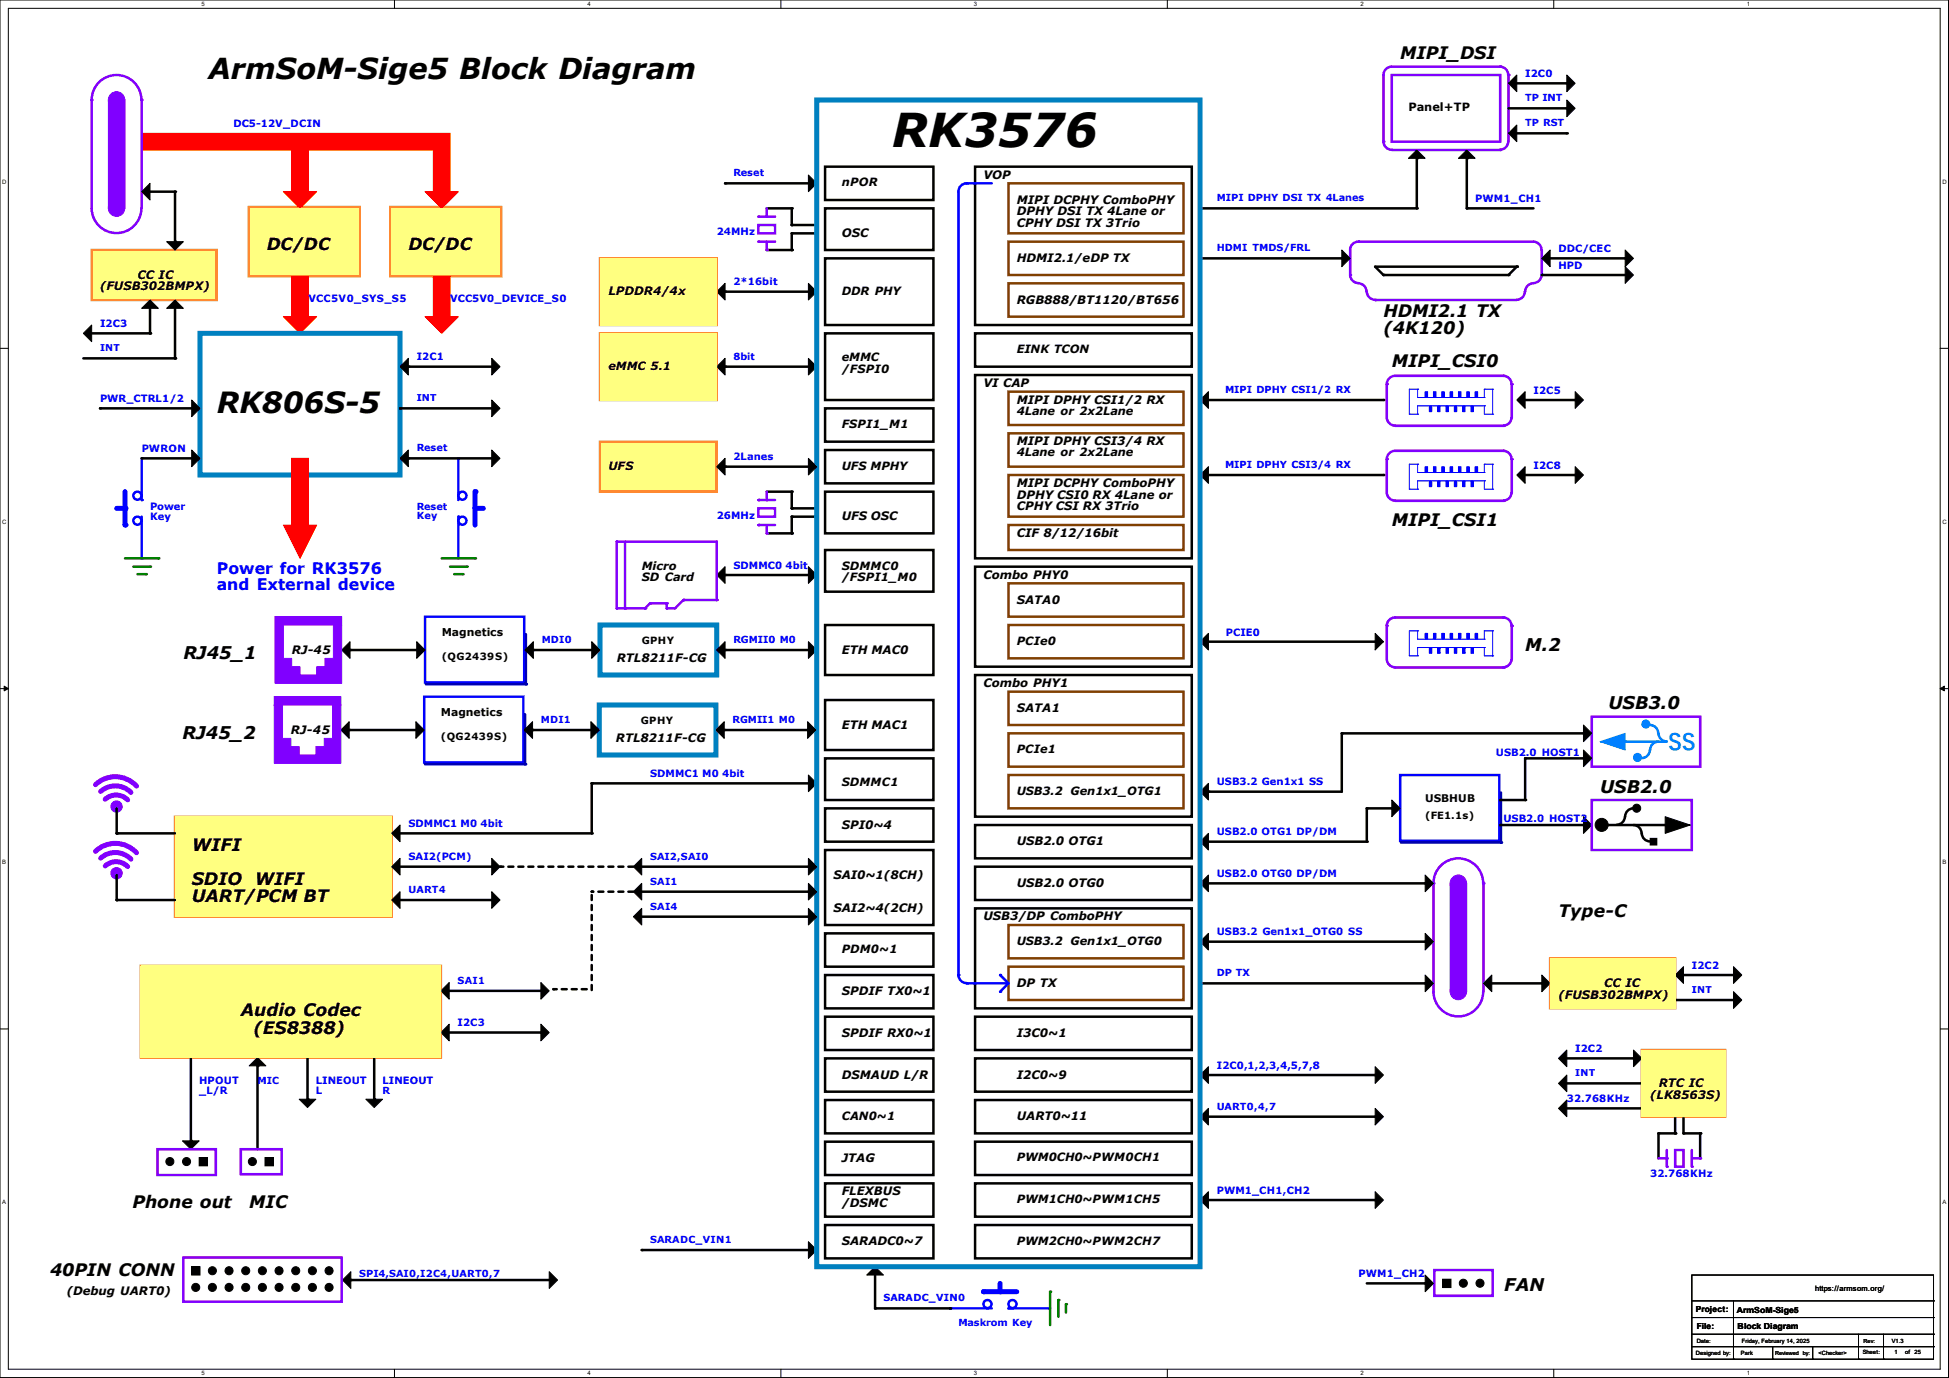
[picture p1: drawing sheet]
<svg xmlns="http://www.w3.org/2000/svg" width="297mm" height="210mm" viewBox="0 0 297 210" stroke-linecap="round" stroke-linejoin="round" font-family="sans-serif">
<defs><g id="words">
<text font-size="7.1" x="135.9" y="22.4">RK3576</text>
<g font-size="4.4">
<text x="31.7" y="12">ArmSoM-Sige5 Block Diagram</text>
<text x="33" y="62.9">RK806S-5</text>
</g>
<text font-size="3.7" fill="#0080ff" x="254.3" y="114.1">SS</text>
<g font-size="2.7">
<text x="27.9" y="100.5">RJ45_1</text>
<text x="232.4" y="99.2">M.2</text>
<text x="27.8" y="112.6">RJ45_2</text>
<text x="245.1" y="108.1">USB3.0</text>
<text x="243.8" y="120.8">USB2.0</text>
<text x="229.2" y="196.7">FAN</text>
</g>
<g font-size="2.6">
<text x="213.4" y="9">MIPI_DSI</text>
<text x="210.8" y="48.3">HDMI2.1 TX</text>
<text x="210.8" y="51">(4K120)</text>
<text x="212.1" y="56">MIPI_CSI0</text>
<text x="212.1" y="80.1">MIPI_CSI1</text>
<text x="29.2" y="129.6">WIFI</text>
<text x="29.2" y="134.9">SDIO</text>
<text x="29.2" y="137.5">UART/PCM BT</text>
<text x="38.8" y="134.9">WIFI</text>
<text x="237.5" y="139.8">Type-C</text>
<text x="36.7" y="154.9">Audio Codec</text>
<text x="38.6" y="157.5">(ES8388)</text>
<text x="20.2" y="184.1">Phone out</text>
<text x="38" y="184.1">MIC</text>
<text x="7.6" y="194.4">40PIN CONN</text>
</g>
<g font-size="2.5">
<text x="40.6" y="38.1">DC/DC</text>
<text x="62.2" y="38.1">DC/DC</text>
</g>
<g font-size="2.4" fill="#00f">
<text x="33" y="87.5">Power for RK3576</text>
<text x="33" y="89.9">and External device</text>
</g>
<g font-size="1.8">
<text x="149.9" y="27.2">VOP</text>
<text x="154.9" y="31">MIPI DCPHY ComboPHY</text>
<text x="154.9" y="32.8">DPHY DSI TX 4Lane or</text>
<text x="154.9" y="34.6">CPHY DSI TX 3Trio</text>
<text x="128.3" y="36.1">OSC</text>
<text x="154.9" y="39.9">HDMI2.1/eDP TX</text>
<text x="15.2" y="44.2">(FUSB302BMPX)</text>
<text x="21" y="42.5">CC IC</text>
<text x="92.7" y="45">LPDDR4/4x</text>
<text x="154.9" y="46.3">RGB888/BT1120/BT656</text>
<text x="149.9" y="59">VI CAP</text>
<text x="154.9" y="61.5">MIPI DPHY CSI1/2 RX</text>
<text x="154.9" y="67.9">MIPI DPHY CSI3/4 RX</text>
<text x="154.9" y="74.2">MIPI DCPHY ComboPHY</text>
<text x="154.9" y="76">DPHY CSI0 RX 4Lane or</text>
<text x="154.9" y="77.8">CPHY CSI RX 3Trio</text>
<text x="128.3" y="79.3">UFS OSC</text>
<text x="154.9" y="81.8">CIF 8/12/16bit</text>
<text x="149.9" y="88.2">Combo PHY0</text>
<text x="154.9" y="92">SATA0</text>
<text x="44.4" y="99.6">RJ-45</text>
<text x="94" y="100.9">RTL8211F-CG</text>
<text x="128.3" y="99.6">ETH MAC0</text>
<text x="149.9" y="104.7">Combo PHY1</text>
<text x="44.3" y="111.8">RJ-45</text>
<text x="93.9" y="113.1">RTL8211F-CG</text>
<text x="128.3" y="111">ETH MAC1</text>
<text x="154.9" y="108.5">SATA1</text>
<text x="128.3" y="126.3">SPI0~4</text>
<text x="154.9" y="128.8">USB2.0 OTG1</text>
<text x="127" y="133.9">SAI0~1(8CH)</text>
<text x="154.9" y="135.2">USB2.0 OTG0</text>
<text x="127" y="139">SAI2~4(2CH)</text>
<text x="149.9" y="140.3">USB3/DP ComboPHY</text>
<text x="128.3" y="151.7">SPDIF TX0~1</text>
<text x="154.9" y="150.4">DP TX</text>
<text x="237.5" y="152.2">(FUSB302BMPX)</text>
<text x="244.5" y="150.4">CC IC</text>
<text x="128.3" y="158">SPDIF RX0~1</text>
<text x="154.9" y="158">I3C0~1</text>
<text x="128.3" y="164.4">DSMAUD L/R</text>
<text x="154.9" y="164.4">I2C0~9</text>
<text x="251.5" y="167.4">(LK8563S)</text>
<text x="252.8" y="165.7">RTC IC</text>
<text x="154.9" y="170.7">UART0~11</text>
<text x="128.3" y="177.1">JTAG</text>
<text x="128.3" y="182.2">FLEXBUS</text>
<text x="128.3" y="183.9">/DSMC</text>
<text x="128.3" y="189.8">SARADC0~7</text>
<text x="10.2" y="197.4">(Debug UART0)</text>
</g>
<g font-size="1.7">
<text x="214.6" y="17">Panel+TP</text>
<text x="128.3" y="28.4">nPOR</text>
<text x="128.3" y="44.9">DDR PHY</text>
<text x="154.9" y="53.8">EINK TCON</text>
<text x="92.7" y="56.3">eMMC 5.1</text>
<text x="128.3" y="55.1">eMMC</text>
<text x="128.3" y="56.8">/FSPI0</text>
<text x="128.3" y="65.2">FSPI1_M1</text>
<text x="154.9" y="63.2">4Lane or 2x2Lane</text>
<text x="92.7" y="71.6">UFS</text>
<text x="128.3" y="71.6">UFS MPHY</text>
<text x="154.9" y="69.6">4Lane or 2x2Lane</text>
<text x="97.8" y="86.8">Micro</text>
<text x="97.8" y="88.6">SD Card</text>
<text x="128.3" y="86.8">SDMMC0</text>
<text x="128.3" y="88.6">/FSPI1_M0</text>
<text x="67.3" y="96.9">Magnetics</text>
<text x="154.9" y="98.3">PCIe0</text>
<text x="67.2" y="109.1">Magnetics</text>
<text x="128.3" y="119.8">SDMMC1</text>
<text x="154.9" y="114.8">PCIe1</text>
<text x="154.9" y="121.1">USB3.2 Gen1x1_OTG1</text>
<text x="154.9" y="144">USB3.2 Gen1x1_OTG0</text>
<text x="128.3" y="145.2">PDM0~1</text>
<text x="128.3" y="170.6">CAN0~1</text>
<text x="154.9" y="177">PWM0CH0~PWM0CH1</text>
<text x="154.9" y="183.3">PWM1CH0~PWM1CH5</text>
<text x="154.9" y="189.7">PWM2CH0~PWM2CH7</text>
</g>
<text font-size="1.6" x="217.2" y="122.3">USBHUB</text>
<g font-size="1.5" fill="#00f">
<text x="232.4" y="11.7">I2C0</text>
<text x="232.4" y="15.5">TP INT</text>
<text x="35.6" y="19.3">DC5-12V_DCIN</text>
<text x="232.4" y="19.3">TP RST</text>
<text x="111.8" y="26.9">Reset</text>
<text x="109.2" y="35.9">24MHz</text>
<text x="185.4" y="30.7">MIPI DPHY DSI TX 4Lanes</text>
<text x="224.8" y="30.8">PWM1_CH1</text>
<text x="185.4" y="38.3">HDMI TMDS/FRL</text>
<text x="237.5" y="38.4">DDC/CEC</text>
<text x="237.5" y="40.9">HPD</text>
<text x="47" y="46">VCC5V0_SYS_S5</text>
<text x="68.6" y="46">VCC5V0_DEVICE_S0</text>
<text x="111.8" y="43.5">2*16bit</text>
<text x="15.2" y="49.8">I2C3</text>
<text x="63.5" y="54.9">I2C1</text>
<text x="111.8" y="54.8">8bit</text>
<text x="186.7" y="59.9">MIPI DPHY CSI1/2 RX</text>
<text x="233.7" y="60">I2C5</text>
<text x="15.2" y="61.3">PWR_CTRL1/2</text>
<text x="21.6" y="68.9">PWRON</text>
<text x="63.5" y="68.8">Reset</text>
<text x="111.8" y="70.1">2Lanes</text>
<text x="186.7" y="71.3">MIPI DPHY CSI3/4 RX</text>
<text x="233.7" y="71.4">I2C8</text>
<text x="22.9" y="77.8">Power</text>
<text x="63.5" y="77.7">Reset</text>
<text x="22.9" y="79.3">Key</text>
<text x="63.5" y="79.2">Key</text>
<text x="109.2" y="79">26MHz</text>
<text x="111.8" y="86.7">SDMMC0</text>
<text x="119.7" y="86.7">4bit</text>
<text x="82.5" y="98">MDI0</text>
<text x="111.8" y="98">RGMII0 M0</text>
<text x="186.8" y="96.9">PCIE0</text>
<text x="82.4" y="110.2">MDI1</text>
<text x="111.6" y="110.2">RGMII1 M0</text>
<text x="99.1" y="118.4">SDMMC1 M0</text>
<text x="110.1" y="118.4">4bit</text>
<text x="185.4" y="119.7">USB3.2 Gen1x1 SS</text>
<text x="228" y="115.2">USB2.0 HOST1</text>
<text x="229.1" y="125.3">USB2.0 HOST2</text>
<text x="62.2" y="126">SDMMC1 M0</text>
<text x="62.2" y="131.1">SAI2(PCM)</text>
<text x="73.2" y="126">4bit</text>
<text x="99.1" y="131">SAI2,SAI0</text>
<text x="185.4" y="127.3">USB2.0 OTG1 DP/DM</text>
<text x="62.2" y="136.1">UART4</text>
<text x="99.1" y="134.8">SAI1</text>
<text x="185.4" y="133.6">USB2.0 OTG0 DP/DM</text>
<text x="99.1" y="138.6">SAI4</text>
<text x="185.4" y="142.5">USB3.2 Gen1x1_OTG0 SS</text>
<text x="69.7" y="149.9">SAI1</text>
<text x="185.4" y="148.8">DP TX</text>
<text x="257.8" y="147.6">I2C2</text>
<text x="69.7" y="156.4">I2C3</text>
<text x="240" y="160.3">I2C2</text>
<text x="30.4" y="165.3">HPOUT</text>
<text x="30.4" y="166.8">_L/R</text>
<text x="39.2" y="165.2">MIC</text>
<text x="48.1" y="165.3">LINEOUT</text>
<text x="48.1" y="166.8">L</text>
<text x="58.3" y="165.3">LINEOUT</text>
<text x="58.3" y="166.7">R</text>
<text x="185.4" y="162.9">I2C0,1,2,3,4,5,7,8</text>
<text x="238.8" y="167.9">32.768KHz</text>
<text x="185.4" y="169.1">UART0,4,7</text>
<text x="251.5" y="179.4">32.768KHz</text>
<text x="185.4" y="181.9">PWM1_CH1,CH2</text>
<text x="99.1" y="189.4">SARADC_VIN1</text>
<text x="54.7" y="194.6">SPI4,SAI0,I2C4,UART0,7</text>
<text x="207" y="194.6">PWM1_CH2</text>
<text x="134.6" y="198.3">SARADC_VIN0</text>
<text x="146" y="202.1">Maskrom Key</text>
</g>
<g font-size="1.5">
<text x="67.3" y="100.6">(QG2439S)</text>
<text x="97.8" y="98.1">GPHY</text>
<text x="67.2" y="112.8">(QG2439S)</text>
<text x="97.7" y="110.3">GPHY</text>
<text x="217.2" y="124.8">(FE1.1s)</text>
</g>
<g font-size="1.4" fill="#00f">
<text x="15.2" y="53.5">INT</text>
<text x="63.5" y="61.1">INT</text>
<text x="257.8" y="151.3">INT</text>
<text x="240" y="164">INT</text>
</g>
<g font-size="1.3">
<text x="258.4" y="199.9">Project:</text>
<text x="258.6" y="202.5">File:</text>
<text x="264.7" y="200.1">ArmSoM-Sige5</text>
<text x="264.8" y="202.6">Block Diagram</text>
</g>
<text font-size="1.1" x="276.6" y="196.8">https://armsom.org/</text>
<g font-size=".9">
<text x="30.7" y=".9">5</text>
<text x="89.5" y=".9">4</text>
<text x="148.4" y=".9">3</text>
<text x="207.3" y=".9">2</text>
<text x="266.2" y=".9">1</text>
<text x=".3" y="28">D</text>
<text x="296" y="28">D</text>
<text x=".3" y="79.8">C</text>
<text x="296" y="79.8">C</text>
<text x=".3" y="131.7">B</text>
<text x="296" y="131.7">B</text>
<text x=".3" y="183.5">A</text>
<text x="296" y="183.5">A</text>
<text x="30.7" y="209.6">5</text>
<text x="89.5" y="209.6">4</text>
<text x="148.4" y="209.6">3</text>
<text x="207.3" y="209.6">2</text>
<text x="258.4" y="206.5">Designed by:</text>
<text x="258.6" y="204.6">Date:</text>
<text x="265.3" y="206.5">Park</text>
<text x="265.4" y="204.6">Friday, February 14, 2025</text>
<text x="266.2" y="209.6">1</text>
<text x="277.1" y="206.5">&lt;Checker&gt;</text>
<text x="283.8" y="206.4">Sheet:</text>
<text x="288.3" y="204.6">V1.3</text>
<text x="288.7" y="206.4">1</text>
<text x="290.3" y="206.4">of 25</text>
</g>
<g font-size=".8">
<text x="270.5" y="206.5">Reviewed by:</text>
<text x="284" y="204.6">Rev:</text>
</g>
</g></defs>
<g fill="none" stroke="#000" stroke-width=".15">
<path d="M0 0h296.9v209.9h-296.9zM1.3 1.3h294.4v207.4h-294.4zM60.1 0v1.3M119 0v1.3M177.9 0v1.3M236.8 0v1.3M0 53.1h1.3M295.7 53.1h1.2M0 104.9h1.3M.6 104.6l.7 .3-.7 .4zM295.7 104.9l.6-.3v.7zM295.7 104.9h1.2"/>
<path d="M0 156.8h1.3M295.7 156.8h1.2M60.1 208.7v1.2M119 208.7v1.2M177.9 208.7v1.2M236.8 208.7v1.2"/>
</g>
<path d="M.6 104.6l.7 .3-.7 .4zM295.7 104.9l.6-.3v.7z" fill="#000"/>
<path d="M116.8 31.8h3.8v2.5h3.9M116.8 38.1h3.8M120.6 35.6h3.9M125.7 25.4h16.5v5.1h-16.5zM125.7 31.8h16.5v6.3h-16.5z" fill="none" stroke="#000" stroke-width=".38"/>
<g fill="#000">
<circle cx="120.6" cy="34.3" r=".19"/>
<circle cx="120.6" cy="38.1" r=".19"/>
<circle cx="120.6" cy="35.6" r=".19"/>
<circle cx="120.7" cy="31.7" r=".19"/>
</g>
<path d="M115.6 33h2.5" fill="none" stroke="#8000ff" stroke-width=".38"/>
<circle cx="115.6" cy="33" r=".19" fill="#8000ff"/>
<path d="M120.6 35.6v2.5" fill="none" stroke="#000" stroke-width=".38"/>
<circle cx="120.6" cy="38.1" r=".19" fill="#000"/>
<path d="M115.6 36.8h2.5" fill="none" stroke="#8000ff" stroke-width=".38"/>
<circle cx="115.6" cy="36.8" r=".19" fill="#8000ff"/>
<path d="M116.8 31.8v1.2" fill="none" stroke="#8000ff" stroke-width=".38"/>
<circle cx="116.8" cy="33" r=".19" fill="#8000ff"/>
<path d="M116.8 36.8v1.3" fill="none" stroke="#8000ff" stroke-width=".38"/>
<circle cx="116.8" cy="38.1" r=".19" fill="#8000ff"/>
<path d="M115.6 34.3h2.5v1.3h-2.5zM115.6 76.2h2.5" fill="none" stroke="#8000ff" stroke-width=".38"/>
<path d="M110.5 27.9h12.7M125.7 39.4h16.5v10.1h-16.5zM110.5 44.4h12.7M110.5 55.9h12.7M125.7 50.8h16.5v10.2h-16.5zM116.8 74.9h3.8v2.6h3.9M120.6 78.7h3.9M125.7 62.2h16.5v5.1h-16.5zM125.7 68.6h16.5v5.1h-16.5zM116.8 81.3h3.8" fill="none" stroke="#000" stroke-width=".38"/>
<g fill="#000">
<circle cx="110.5" cy="27.9" r=".19"/>
<circle cx="110.5" cy="55.9" r=".19"/>
<circle cx="110.5" cy="44.5" r=".19"/>
<circle cx="120.6" cy="78.7" r=".19"/>
<circle cx="120.6" cy="74.9" r=".19"/>
<circle cx="120.7" cy="77.5" r=".19"/>
<circle cx="120.6" cy="81.3" r=".19"/>
</g>
<g fill="#000">
<path d="M123.2 26.7l1.3 1.2-1.3 1.3z" fill-rule="evenodd"/>
<path d="M109.2 44.4l1.3-1.2v2.5z" fill-rule="evenodd"/>
<path d="M109.2 55.9l1.3-1.3v2.6z" fill-rule="evenodd"/>
<path d="M123.2 43.2l1.3 1.2-1.3 1.3z" fill-rule="evenodd"/>
<path d="M123.2 54.6l1.3 1.3-1.3 1.3z" fill-rule="evenodd"/>
</g>
<path d="M123.2 26.7l1.3 1.2-1.3 1.3zM109.2 44.4l1.3-1.2v2.5zM109.2 55.9l1.3-1.3v2.6zM123.2 43.2l1.3 1.2-1.3 1.3zM123.2 54.6l1.3 1.3-1.3 1.3z" fill="none" stroke="#000" stroke-width=".15"/>
<path d="M91.4 50.8h17.8v10.2h-17.8z" fill="none" stroke="#ff8040" stroke-width=".38"/>
<circle cx="115.6" cy="76.2" r=".19" fill="#8000ff"/>
<path d="M120.6 78.7v2.6" fill="none" stroke="#000" stroke-width=".38"/>
<circle cx="120.6" cy="81.3" r=".19" fill="#000"/>
<path d="M115.6 80h2.5" fill="none" stroke="#8000ff" stroke-width=".38"/>
<circle cx="115.6" cy="80" r=".19" fill="#8000ff"/>
<path d="M116.8 74.9v1.3" fill="none" stroke="#8000ff" stroke-width=".38"/>
<circle cx="116.8" cy="76.2" r=".19" fill="#8000ff"/>
<path d="M116.8 80v1.3" fill="none" stroke="#8000ff" stroke-width=".38"/>
<circle cx="116.8" cy="81.3" r=".19" fill="#8000ff"/>
<path d="M125.7 74.9h16.5v6.4h-16.5zM110.5 87.6h12.7M125.7 83.8h16.5v6.4h-16.5z" fill="none" stroke="#000" stroke-width=".38"/>
<path d="M115.6 77.5h2.5v1.2h-2.5zM109.2 82.5v8.9" fill="none" stroke="#8000ff" stroke-width=".38"/>
<circle cx="110.5" cy="87.6" r=".19" fill="#000"/>
<g fill="#000">
<path d="M109.2 87.6l1.3-1.2v2.5z" fill-rule="evenodd"/>
<path d="M123.2 86.4l1.3 1.2-1.3 1.3z" fill-rule="evenodd"/>
</g>
<path d="M109.2 87.6l1.3-1.2v2.5zM123.2 86.4l1.3 1.2-1.3 1.3z" fill="none" stroke="#000" stroke-width=".15"/>
<circle cx="109.2" cy="91.4" r=".19" fill="#8000ff"/>
<path d="M104.1 91.4h5.1" fill="none" stroke="#8000ff" stroke-width=".38"/>
<circle cx="104.1" cy="91.4" r=".19" fill="#8000ff"/>
<path d="M95.2 82.5v10.2" fill="none" stroke="#8000ff" stroke-width=".38"/>
<circle cx="95.2" cy="92.7" r=".19" fill="#8000ff"/>
<path d="M94 82.5h15.2" fill="none" stroke="#8000ff" stroke-width=".38"/>
<circle cx="94" cy="82.6" r=".19" fill="#8000ff"/>
<path d="M104.1 91.4l-1.2 1.3" fill="none" stroke="#8000ff" stroke-width=".38"/>
<circle cx="104.1" cy="91.4" r=".19" fill="#8000ff"/>
<path d="M99.1 91.9h2.5" fill="none" stroke="#8000ff" stroke-width=".38"/>
<circle cx="99.1" cy="91.9" r=".19" fill="#8000ff"/>
<path d="M101.6 92.7h1.3" fill="none" stroke="#8000ff" stroke-width=".38"/>
<circle cx="101.6" cy="92.7" r=".19" fill="#8000ff"/>
<path d="M101.6 91.9v.8" fill="none" stroke="#8000ff" stroke-width=".38"/>
<circle cx="101.6" cy="91.9" r=".19" fill="#8000ff"/>
<path d="M99.1 91.9l-.8 .8" fill="none" stroke="#8000ff" stroke-width=".38"/>
<circle cx="98.3" cy="92.7" r=".19" fill="#8000ff"/>
<path d="M94 92.7h4.3" fill="none" stroke="#8000ff" stroke-width=".38"/>
<circle cx="98.3" cy="92.7" r=".19" fill="#8000ff"/>
<path d="M94 82.5v10.2" fill="none" stroke="#8000ff" stroke-width=".38"/>
<circle cx="94" cy="92.7" r=".19" fill="#8000ff"/>
<path d="M81.3 99.1h8.9M110.5 99.1h12.7M125.7 95.2h16.5v7.7h-16.5zM125.7 106.7h16.5v7.6h-16.5z" fill="none" stroke="#000" stroke-width=".38"/>
<path d="M91.4 95.2h17.8v7.7h-17.8z" fill="none" stroke="#0080c0" stroke-width=".76"/>
<g fill="#000">
<circle cx="81.3" cy="99.1" r=".19"/>
<circle cx="110.5" cy="99.1" r=".19"/>
</g>
<g fill="#000">
<path d="M52.1 99.1l1.2-1.3v2.5z" fill-rule="evenodd"/>
<path d="M90.2 97.8l1.2 1.3-1.2 1.2z" fill-rule="evenodd"/>
<path d="M109.2 99.1l1.3-1.3v2.5z" fill-rule="evenodd"/>
<path d="M123.2 97.8l1.3 1.3-1.3 1.2z" fill-rule="evenodd"/>
</g>
<path d="M52.1 99.1l1.2-1.3v2.5zM90.2 97.8l1.2 1.3-1.2 1.2zM109.2 99.1l1.3-1.3v2.5zM123.2 97.8l1.3 1.3-1.3 1.2z" fill="none" stroke="#000" stroke-width=".15"/>
<path d="M41.9 94h10.2v1.2h-10.2z" fill-rule="evenodd" fill="#8000ff"/>
<path d="M41.9 94h10.2v1.2h-10.2z" fill="none" stroke="#8000ff" stroke-width=".15"/>
<path d="M41.9 95.2h1.3v5.1h1.2v1.3h1.3v1.3h2.6v-1.3h1.2v-1.3h1.3v-5.1h1.3v8.9h-10.2z" fill-rule="evenodd" fill="#8000ff"/>
<path d="M41.9 95.2h1.3v5.1h1.2v1.3h1.3v1.3h2.6v-1.3h1.2v-1.3h1.3v-5.1h1.3v8.9h-10.2z" fill="none" stroke="#8000ff" stroke-width=".15"/>
<g fill="none" stroke="#000" stroke-width=".38">
<path d="M125.7 123.2h16.5v5.1h-16.5zM125.7 129.5h16.5v11.5h-16.5zM125.7 142.2h16.5v5.1h-16.5zM125.7 148.6h16.5v5.1h-16.5zM125.7 154.9h16.5v5.1h-16.5zM148.6 154.9h33v5.1h-33zM125.7 161.3h16.5v5.1h-16.5zM125.7 167.6h16.5v5.1h-16.5zM125.7 174h16.5v5.1h-16.5zM148.6 161.3h33v5.1h-33zM148.6 167.6h33v5.1h-33zM148.6 174h33v5.1h-33z"/>
<path d="M125.7 186.7h16.5v5.1h-16.5zM125.7 180.3h16.5v5.1h-16.5zM148.6 180.3h33v5.1h-33zM148.6 186.7h33v5.1h-33z"/>
</g>
<path d="M91.4 39.4h17.8v10.1h-17.8z" fill="none" stroke="#ff8040" stroke-width=".38"/>
<path d="M221 134.6h2.5v16.5h-2.5z" fill-rule="evenodd" fill="#8000ff"/>
<path d="M221 134.6h2.5v16.5h-2.5z" fill="none" stroke="#8000ff" stroke-width=".15"/>
<path d="M184.1 61h26.7" fill="none" stroke="#000" stroke-width=".38"/>
<circle cx="210.8" cy="61" r=".19" fill="#000"/>
<g fill="#000">
<path d="M182.9 61l1.2-1.3v2.5z" fill-rule="evenodd"/>
<path d="M184.1 71.1v2.6l-1.2-1.3z" fill-rule="evenodd"/>
<path d="M184.1 96.5v2.6l-1.2-1.3z" fill-rule="evenodd"/>
</g>
<path d="M182.9 61l1.2-1.3v2.5zM184.1 71.1v2.6l-1.2-1.3zM184.1 96.5v2.6l-1.2-1.3z" fill="none" stroke="#000" stroke-width=".15"/>
<path d="M242.6 109.2h16.5v7.6h-16.5zM218.4 134.6v.1a3.8 3.8 0 0 1 3.8-3.9 3.8 3.8 0 0 1 3.8 3.9v-.1M218.4 151.1a3.8 3.8 0 0 0 3.8 3.8 3.8 3.8 0 0 0 3.8-3.8" fill="none" stroke="#8000ff" stroke-width=".38"/>
<circle cx="250.8" cy="110.3" r=".61" fill="#0080ff"/>
<circle cx="250.8" cy="110.3" r=".61" fill="none" stroke="#0080ff" stroke-width=".15"/>
<path d="M247.6 113h6.4M251.5 110.5a1.25 1.25 0 0 1 1.2 1.3M252.7 111.8a1.25 1.25 0 0 0 1.3 1.2" fill="none" stroke="#0080ff" stroke-width=".38"/>
<circle cx="247.6" cy="113" r=".19" fill="#0080ff"/>
<path d="M243.8 113l3.8-1.2v2.5l-3.8-1.3h1.3z" fill-rule="evenodd" fill="#0080ff"/>
<path d="M243.8 113l3.8-1.2v2.5l-3.8-1.3h1.3z" fill="none" stroke="#0080ff" stroke-width=".15"/>
<path d="M252.7 113a1.25 1.25 0 0 0-1.2 1.3" fill="none" stroke="#0080ff" stroke-width=".38"/>
<circle cx="249.5" cy="115.4" r=".61" fill="#0080ff"/>
<circle cx="249.5" cy="115.4" r=".61" fill="none" stroke="#0080ff" stroke-width=".15"/>
<path d="M251.4 114.3a1.25 1.25 0 0 1-1.2 1.2" fill="none" stroke="#0080ff" stroke-width=".38"/>
<path d="M148.6 57.2h33v27.9h-33zM148.6 86.4h33v15.2h-33zM148.6 102.9h33v21.6h-33zM148.6 125.7h33v5.1h-33zM148.6 132.1h33v5.1h-33zM148.6 138.4h33v15.3h-33zM212.1 123.2h-3.8v5.1h-24.2" fill="none" stroke="#000" stroke-width=".38"/>
<g fill="#000">
<circle cx="208.3" cy="123.2" r=".19"/>
<circle cx="208.3" cy="128.3" r=".19"/>
<circle cx="212.1" cy="123.2" r=".19"/>
</g>
<path d="M184.1 119.4v2.5l-1.2-1.3z" fill-rule="evenodd" fill="#000"/>
<path d="M184.1 119.4v2.5l-1.2-1.3z" fill="none" stroke="#000" stroke-width=".15"/>
<path d="M153.7 59.7h26.6v5.1h-26.6zM153.7 72.4h26.6v6.3h-26.6zM153.7 66h26.6v5.1h-26.6zM153.7 88.9h26.6v5.1h-26.6zM153.7 95.2h26.6v5.1h-26.6zM153.7 80h26.6v3.8h-26.6zM153.7 111.8h26.6v5h-26.6zM153.7 118.1h26.6v5.1h-26.6zM153.7 105.4h26.6v5.1h-26.6zM153.7 141h26.6v5h-26.6zM153.7 147.3h26.6v5.1h-26.6z" fill="none" stroke="#804000" stroke-width=".38"/>
<circle cx="222.2" cy="134.6" r="1.25" fill="#8000ff"/>
<circle cx="222.2" cy="134.6" r="1.25" fill="none" stroke="#8000ff" stroke-width=".15"/>
<g fill="#000">
<path d="M184.1 127v2.5l-1.2-1.2z" fill-rule="evenodd"/>
<path d="M184.1 133.3v2.6l-1.2-1.3z" fill-rule="evenodd"/>
<path d="M241.3 124.5l1.3 1.2-1.3 1.3z" fill-rule="evenodd"/>
</g>
<path d="M184.1 127v2.5l-1.2-1.2zM184.1 133.3v2.6l-1.2-1.3zM241.3 124.5l1.3 1.2-1.3 1.3z" fill="none" stroke="#000" stroke-width=".15"/>
<path d="M184.1 134.6h33.1" fill="none" stroke="#000" stroke-width=".38"/>
<circle cx="217.2" cy="134.6" r=".19" fill="#000"/>
<path d="M218.4 134.6v16.5" fill="none" stroke="#8000ff" stroke-width=".38"/>
<circle cx="218.4" cy="134.6" r=".19" fill="#8000ff"/>
<path d="M217.2 133.3l1.2 1.3-1.2 1.3z" fill-rule="evenodd" fill="#000"/>
<path d="M217.2 133.3l1.2 1.3-1.2 1.3z" fill="none" stroke="#000" stroke-width=".15"/>
<path d="M184.1 143.5h33.1" fill="none" stroke="#000" stroke-width=".38"/>
<circle cx="217.2" cy="143.5" r=".19" fill="#000"/>
<path d="M147.3 149.9h6.4" fill="none" stroke="#00f" stroke-width=".38"/>
<circle cx="147.3" cy="149.9" r=".19" fill="#00f"/>
<path d="M226.1 134.6v16.5" fill="none" stroke="#8000ff" stroke-width=".38"/>
<circle cx="226.1" cy="134.6" r=".19" fill="#8000ff"/>
<path d="M152.4 148.6l1.3 1.3" fill="none" stroke="#00f" stroke-width=".38"/>
<circle cx="152.4" cy="148.6" r=".19" fill="#00f"/>
<path d="M153.7 149.9l-1.3 1.2" fill="none" stroke="#00f" stroke-width=".38"/>
<circle cx="152.4" cy="151.1" r=".19" fill="#00f"/>
<path d="M182.9 149.9h34.3" fill="none" stroke="#000" stroke-width=".38"/>
<circle cx="217.2" cy="149.9" r=".19" fill="#000"/>
<path d="M184.1 142.2v2.6l-1.2-1.3z" fill-rule="evenodd" fill="#000"/>
<path d="M184.1 142.2v2.6l-1.2-1.3z" fill="none" stroke="#000" stroke-width=".15"/>
<circle cx="222.2" cy="151.1" r="1.25" fill="#8000ff"/>
<circle cx="222.2" cy="151.1" r="1.25" fill="none" stroke="#8000ff" stroke-width=".15"/>
<g fill="#000">
<path d="M217.2 142.2l1.2 1.3-1.2 1.3z" fill-rule="evenodd"/>
<path d="M217.2 148.6l1.2 1.3-1.2 1.2z" fill-rule="evenodd"/>
</g>
<path d="M217.2 142.2l1.2 1.3-1.2 1.3zM217.2 148.6l1.2 1.3-1.2 1.2z" fill="none" stroke="#000" stroke-width=".15"/>
<path d="M148.6 25.4h33v24.1h-33zM148.6 50.8h33v5.1h-33z" fill="none" stroke="#000" stroke-width=".38"/>
<path d="M153.7 36.8h26.6v5.1h-26.6zM153.7 27.9h26.6v7.7h-26.6zM153.7 43.2h26.6v5.1h-26.6z" fill="none" stroke="#804000" stroke-width=".38"/>
<path d="M146 29.2v119.4a1.25 1.25 0 0 0 1.3 1.2" fill="none" stroke="#00f" stroke-width=".38"/>
<circle cx="146" cy="148.6" r=".19" fill="#00f"/>
<path d="M151.1 27.9h-3.8a1.25 1.25 0 0 0-1.3 1.3" fill="none" stroke="#00f" stroke-width=".38"/>
<circle cx="147.3" cy="27.9" r=".19" fill="#00f"/>
<path d="M228.6 10.2h-16.5a1.25 1.25 0 0 0-1.3 1.2" fill="none" stroke="#8000ff" stroke-width=".38"/>
<circle cx="228.6" cy="10.2" r=".19" fill="#8000ff"/>
<path d="M210.8 11.4v10.2M228.6 10.2a1.25 1.25 0 0 1 1.2 1.2" fill="none" stroke="#8000ff" stroke-width=".38"/>
<circle cx="210.8" cy="21.6" r=".19" fill="#8000ff"/>
<path d="M231.1 12.7h7.7" fill="none" stroke="#000" stroke-width=".38"/>
<circle cx="238.8" cy="12.7" r=".19" fill="#000"/>
<path d="M229.9 11.4v10.2" fill="none" stroke="#8000ff" stroke-width=".38"/>
<circle cx="229.9" cy="11.4" r=".19" fill="#8000ff"/>
<path d="M229.9 16.5h8.9M231.1 20.3h7.7" fill="none" stroke="#000" stroke-width=".38"/>
<g fill="#000">
<circle cx="238.8" cy="16.5" r=".19"/>
<circle cx="238.8" cy="20.3" r=".19"/>
</g>
<g fill="#000">
<path d="M229.9 12.7l1.2-1.3v2.6z" fill-rule="evenodd"/>
<path d="M238.8 11.4l1.2 1.3-1.2 1.3z" fill-rule="evenodd"/>
</g>
<path d="M229.9 12.7l1.2-1.3v2.6zM238.8 11.4l1.2 1.3-1.2 1.3z" fill="none" stroke="#000" stroke-width=".15"/>
<path d="M210.8 21.6a1.25 1.25 0 0 0 1.3 1.2M212.1 22.9h16.5M229.8 21.6a1.25 1.25 0 0 1-1.2 1.2" fill="none" stroke="#8000ff" stroke-width=".38"/>
<circle cx="228.6" cy="22.9" r=".19" fill="#8000ff"/>
<g fill="#000">
<path d="M238.8 15.2l1.2 1.3-1.2 1.3z" fill-rule="evenodd"/>
<path d="M215.9 22.9l1.3 1.2h-2.6z" fill-rule="evenodd"/>
<path d="M223.5 22.9l1.3 1.2h-2.6z" fill-rule="evenodd"/>
<path d="M229.9 20.3l1.2-1.2v2.5z" fill-rule="evenodd"/>
</g>
<path d="M238.8 15.2l1.2 1.3-1.2 1.3zM215.9 22.9l1.3 1.2h-2.6zM223.5 22.9l1.3 1.2h-2.6zM229.9 20.3l1.2-1.2v2.5z" fill="none" stroke="#000" stroke-width=".15"/>
<path d="M212.1 11.4h16.5v10.2h-16.5zM207 36.8h26.7a1.25 1.25 0 0 1 1.2 1.3" fill="none" stroke="#8000ff" stroke-width=".38"/>
<path d="M182.9 39.4h21.6M215.9 24.1v7.7h-33M223.5 24.1v7.7h10.2" fill="none" stroke="#000" stroke-width=".38"/>
<g fill="#000">
<circle cx="204.5" cy="39.4" r=".19"/>
<circle cx="215.9" cy="31.7" r=".19"/>
<circle cx="215.9" cy="24.1" r=".19"/>
<circle cx="223.5" cy="24.1" r=".19"/>
<circle cx="223.5" cy="31.7" r=".19"/>
</g>
<circle cx="207" cy="36.8" r=".19" fill="#8000ff"/>
<path d="M209.5 45.7h21.6" fill="none" stroke="#8000ff" stroke-width=".38"/>
<circle cx="209.6" cy="45.7" r=".19" fill="#8000ff"/>
<path d="M209.5 40.6h21.6l-1.2 1.3h-19.1z" fill="none" stroke="#000" stroke-width=".38"/>
<g fill="#000">
<circle cx="210.8" cy="41.9" r=".19"/>
<circle cx="229.9" cy="41.9" r=".19"/>
<circle cx="231.1" cy="40.6" r=".19"/>
</g>
<path d="M207 36.8a1.25 1.25 0 0 0-1.3 1.3v3.8a1.25 1.25 0 0 0 1.3 1.2M207 43.2a1.25 1.25 0 0 1 1.2 1.2M208.3 44.4a1.25 1.25 0 0 0 1.2 1.3M232.4 44.4a1.25 1.25 0 0 1-1.3 1.3M233.7 43.2a1.25 1.25 0 0 0-1.3 1.2M234.9 41.9a1.25 1.25 0 0 1-1.2 1.2" fill="none" stroke="#8000ff" stroke-width=".38"/>
<circle cx="205.7" cy="41.9" r=".19" fill="#8000ff"/>
<path d="M234.9 38.1v3.8" fill="none" stroke="#8000ff" stroke-width=".38"/>
<circle cx="234.9" cy="41.9" r=".19" fill="#8000ff"/>
<g fill="#000">
<path d="M204.5 38.1l1.2 1.3-1.2 1.2z" fill-rule="evenodd"/>
<path d="M236.2 38.1v2.5l-1.3-1.2z" fill-rule="evenodd"/>
<path d="M247.6 38.1l1.3 1.3-1.3 1.2z" fill-rule="evenodd"/>
<path d="M247.6 40.6l1.3 1.3-1.3 1.3z" fill-rule="evenodd"/>
<path d="M226.1 149.9l1.2-1.3v2.5z" fill-rule="evenodd"/>
<path d="M234.9 148.6l1.3 1.3-1.3 1.2z" fill-rule="evenodd"/>
<path d="M255.3 148.6l1.2-1.3v2.6z" fill-rule="evenodd"/>
<path d="M264.2 147.3l1.2 1.3-1.2 1.3z" fill-rule="evenodd"/>
<path d="M264.2 151.1l1.2 1.3-1.2 1.3z" fill-rule="evenodd"/>
<path d="M184.1 162.6v2.5l-1.2-1.3z" fill-rule="evenodd"/>
<path d="M184.1 168.9v2.5l-1.2-1.2z" fill-rule="evenodd"/>
<path d="M209.5 162.6l1.3 1.2-1.3 1.3z" fill-rule="evenodd"/>
<path d="M209.5 168.9l1.3 1.3-1.3 1.2z" fill-rule="evenodd"/>
<path d="M123.2 189.2l1.3 1.3-1.3 1.3z" fill-rule="evenodd"/>
<path d="M184.1 181.6v2.5l-1.2-1.2z" fill-rule="evenodd"/>
</g>
<g fill="none" stroke="#000" stroke-width=".15">
<path d="M204.5 38.1l1.2 1.3-1.2 1.2zM236.2 38.1v2.5l-1.3-1.2zM247.6 38.1l1.3 1.3-1.3 1.2zM247.6 40.6l1.3 1.3-1.3 1.3zM226.1 149.9l1.2-1.3v2.5zM234.9 148.6l1.3 1.3-1.3 1.2zM255.3 148.6l1.2-1.3v2.6zM264.2 147.3l1.2 1.3-1.2 1.3zM264.2 151.1l1.2 1.3-1.2 1.3zM184.1 162.6v2.5l-1.2-1.3zM184.1 168.9v2.5l-1.2-1.2zM209.5 162.6l1.3 1.2-1.3 1.3z"/>
<path d="M209.5 168.9l1.3 1.3-1.3 1.2zM123.2 189.2l1.3 1.3-1.3 1.3zM184.1 181.6v2.5l-1.2-1.2z"/>
</g>
<path d="M236.2 146h19.1v7.7h-19.1zM250.2 160h12.7v10.2h-12.7z" fill="none" stroke="#ff8040" stroke-width=".38"/>
<path d="M236.2 39.4h11.4M234.9 41.9h12.7M227.3 149.9h7.6M255.3 152.4h8.9M256.5 148.6h7.7M184.1 163.8h25.4M184.1 170.2h25.4M255.3 170.2v2.5h-2.6v3.8M256.5 170.2v2.5M259.1 172.7v3.8M184.1 182.9h25.4" fill="none" stroke="#000" stroke-width=".38"/>
<g fill="#000">
<circle cx="247.7" cy="39.4" r=".19"/>
<circle cx="234.9" cy="41.9" r=".19"/>
<circle cx="235" cy="149.9" r=".19"/>
<circle cx="264.2" cy="152.4" r=".19"/>
<circle cx="264.2" cy="148.6" r=".19"/>
<circle cx="209.6" cy="163.8" r=".19"/>
<circle cx="209.6" cy="170.2" r=".19"/>
<circle cx="252.7" cy="172.7" r=".19"/>
<circle cx="255.3" cy="172.7" r=".19"/>
<circle cx="256.5" cy="172.7" r=".19"/>
<circle cx="259.1" cy="172.7" r=".19"/>
<circle cx="209.6" cy="182.9" r=".19"/>
</g>
<path d="M254 175.3v2.5M255.3 175.3h1.2v2.5h-1.2z" fill="none" stroke="#8000ff" stroke-width=".38"/>
<circle cx="254" cy="177.8" r=".19" fill="#8000ff"/>
<path d="M256.5 172.7h2.6" fill="none" stroke="#000" stroke-width=".38"/>
<circle cx="259.1" cy="172.7" r=".19" fill="#000"/>
<path d="M257.8 175.3v2.5" fill="none" stroke="#8000ff" stroke-width=".38"/>
<circle cx="257.8" cy="177.8" r=".19" fill="#8000ff"/>
<path d="M252.7 176.5h1.3" fill="none" stroke="#8000ff" stroke-width=".38"/>
<circle cx="254" cy="176.5" r=".19" fill="#8000ff"/>
<path d="M257.8 176.5h1.3" fill="none" stroke="#8000ff" stroke-width=".38"/>
<circle cx="259.1" cy="176.5" r=".19" fill="#8000ff"/>
<path d="M38.1 31.8h16.5v10.1h-16.5z" fill="none" stroke="#ff8000" stroke-width=".76"/>
<path d="M43.2 48.3h5.1l-2.6 2.5z" fill-rule="evenodd" fill="#f00"/>
<path d="M43.2 48.3h5.1l-2.6 2.5z" fill="none" stroke="#f00" stroke-width=".15"/>
<path d="M44.4 41.9h2.6v6.4h-2.6z" fill-rule="evenodd" fill="#f00"/>
<path d="M44.4 41.9h2.6v6.4h-2.6z" fill="none" stroke="#f00" stroke-width=".15"/>
<path d="M30.5 50.8h30.5v21.6h-30.5z" fill="none" stroke="#0080c0" stroke-width=".76"/>
<g fill="none" stroke="#00f" stroke-width=".38">
<path d="M69.8 78.7v6.4"/>
<circle cx="70.5" cy="79.4" r=".61"/>
</g>
<circle cx="69.8" cy="78.7" r=".19" fill="#00f"/>
<path d="M72.4 77.5h1.3" fill="none" stroke="#00f" stroke-width=".76"/>
<circle cx="72.4" cy="77.5" r=".38" fill="#00f"/>
<path d="M72.4 74.9v5.1" fill="none" stroke="#00f" stroke-width=".76"/>
<circle cx="72.4" cy="74.9" r=".38" fill="#00f"/>
<g fill="none" stroke="#00f" stroke-width=".38">
<path d="M69.8 69.8v6.4"/>
<circle cx="70.5" cy="75.5" r=".61"/>
</g>
<circle cx="69.9" cy="69.8" r=".19" fill="#00f"/>
<path d="M67.3 85.1h5.1" fill="none" stroke="#008000" stroke-width=".38"/>
<circle cx="72.4" cy="85.1" r=".19" fill="#008000"/>
<path d="M68.6 86.4h2.5" fill="none" stroke="#008000" stroke-width=".38"/>
<circle cx="71.1" cy="86.4" r=".19" fill="#008000"/>
<path d="M69.2 87.5h1.3" fill="none" stroke="#008000" stroke-width=".38"/>
<circle cx="70.5" cy="87.5" r=".19" fill="#008000"/>
<path d="M62.2 69.8h12.7" fill="none" stroke="#000" stroke-width=".38"/>
<circle cx="62.2" cy="69.8" r=".19" fill="#000"/>
<g fill="#000">
<path d="M62.2 68.6v2.5l-1.2-1.3z" fill-rule="evenodd"/>
<path d="M74.9 68.6l1.3 1.2-1.3 1.3z" fill-rule="evenodd"/>
</g>
<path d="M62.2 68.6v2.5l-1.2-1.3zM74.9 68.6l1.3 1.2-1.3 1.3z" fill="none" stroke="#000" stroke-width=".15"/>
<g fill="none" stroke="#00f" stroke-width=".38">
<path d="M21.6 69.8v6.4"/>
<circle cx="20.9" cy="75.5" r=".61"/>
</g>
<circle cx="21.6" cy="76.2" r=".19" fill="#00f"/>
<path d="M17.8 77.5h1.2" fill="none" stroke="#00f" stroke-width=".76"/>
<circle cx="19" cy="77.5" r=".38" fill="#00f"/>
<path d="M19 74.9v5.1" fill="none" stroke="#00f" stroke-width=".76"/>
<circle cx="19" cy="80" r=".38" fill="#00f"/>
<g fill="none" stroke="#00f" stroke-width=".38">
<path d="M21.6 78.7v6.4"/>
<circle cx="20.9" cy="79.4" r=".61"/>
</g>
<circle cx="21.6" cy="85.1" r=".19" fill="#00f"/>
<path d="M29.2 68.6l1.3 1.2-1.3 1.3z" fill-rule="evenodd" fill="#000"/>
<path d="M29.2 68.6l1.3 1.2-1.3 1.3z" fill="none" stroke="#000" stroke-width=".15"/>
<path d="M19 85.1h5.1" fill="none" stroke="#008000" stroke-width=".38"/>
<circle cx="24.1" cy="85.1" r=".19" fill="#008000"/>
<path d="M21.6 69.8h7.6" fill="none" stroke="#000" stroke-width=".38"/>
<circle cx="21.6" cy="69.8" r=".19" fill="#000"/>
<path d="M20.3 86.4h2.6" fill="none" stroke="#008000" stroke-width=".38"/>
<circle cx="22.9" cy="86.4" r=".19" fill="#008000"/>
<path d="M21 87.5h1.2" fill="none" stroke="#008000" stroke-width=".38"/>
<circle cx="22.2" cy="87.5" r=".19" fill="#008000"/>
<path d="M62.2 55.9h12.7M15.2 62.2h14M61 62.2h13.9" fill="none" stroke="#000" stroke-width=".38"/>
<g fill="#000">
<circle cx="62.2" cy="55.9" r=".19"/>
<circle cx="15.2" cy="62.2" r=".19"/>
<circle cx="61" cy="62.2" r=".19"/>
</g>
<g fill="#000">
<path d="M62.2 54.6v2.6l-1.2-1.3z" fill-rule="evenodd"/>
<path d="M74.9 54.6l1.3 1.3-1.3 1.3z" fill-rule="evenodd"/>
<path d="M29.2 61l1.3 1.2-1.3 1.3z" fill-rule="evenodd"/>
<path d="M74.9 61l1.3 1.2-1.3 1.3z" fill-rule="evenodd"/>
</g>
<path d="M62.2 54.6v2.6l-1.2-1.3zM74.9 54.6l1.3 1.3-1.3 1.3zM29.2 61l1.3 1.2-1.3 1.3zM74.9 61l1.3 1.2-1.3 1.3z" fill="none" stroke="#000" stroke-width=".15"/>
<path d="M43.2 80h5.1l-2.6 5.1z" fill-rule="evenodd" fill="#f00"/>
<path d="M43.2 80h5.1l-2.6 5.1z" fill="none" stroke="#f00" stroke-width=".15"/>
<path d="M44.4 69.8h2.6v10.2h-2.6z" fill-rule="evenodd" fill="#f00"/>
<path d="M44.4 69.8h2.6v10.2h-2.6z" fill="none" stroke="#f00" stroke-width=".15"/>
<path d="M59.7 31.8h16.5v10.1h-16.5z" fill="none" stroke="#ff8000" stroke-width=".76"/>
<path d="M43.2 29.2h5.1l-2.6 2.6z" fill-rule="evenodd" fill="#f00"/>
<path d="M43.2 29.2h5.1l-2.6 2.6z" fill="none" stroke="#f00" stroke-width=".15"/>
<path d="M44.4 22.9h2.6v6.3h-2.6z" fill-rule="evenodd" fill="#f00"/>
<path d="M44.4 22.9h2.6v6.3h-2.6z" fill="none" stroke="#f00" stroke-width=".15"/>
<path d="M21.6 20.3h47v2.6h-47z" fill-rule="evenodd" fill="#f00"/>
<path d="M21.6 20.3h47v2.6h-47z" fill="none" stroke="#f00" stroke-width=".15"/>
<path d="M64.8 29.2h5l-2.5 2.6z" fill-rule="evenodd" fill="#f00"/>
<path d="M64.8 29.2h5l-2.5 2.6z" fill="none" stroke="#f00" stroke-width=".15"/>
<path d="M66 22.9h2.6v6.3h-2.6z" fill-rule="evenodd" fill="#f00"/>
<path d="M66 22.9h2.6v6.3h-2.6z" fill="none" stroke="#f00" stroke-width=".15"/>
<path d="M64.8 48.3h5l-2.5 2.5z" fill-rule="evenodd" fill="#f00"/>
<path d="M64.8 48.3h5l-2.5 2.5z" fill="none" stroke="#f00" stroke-width=".15"/>
<path d="M66 41.9h2.6v6.4h-2.6z" fill-rule="evenodd" fill="#f00"/>
<path d="M66 41.9h2.6v6.4h-2.6z" fill="none" stroke="#f00" stroke-width=".15"/>
<path d="M184.1 97.8h26.2M184.1 120.6h20.4M68.5 151h13.9M68.5 157.4h13.9M29.1 161.2v12.7M39.2 162.4v12.7M46.9 161.2v6.3M57 161.2v6.3M238.8 165.1h11.4M238.8 161.3h10.1M238.8 168.9h11.4M97.8 190.5h25.4" fill="none" stroke="#000" stroke-width=".38"/>
<g fill="#000">
<circle cx="210.3" cy="97.8" r=".19"/>
<circle cx="184.2" cy="120.7" r=".19"/>
<circle cx="82.4" cy="157.4" r=".19"/>
<circle cx="82.4" cy="151" r=".19"/>
<circle cx="29.1" cy="173.9" r=".19"/>
<circle cx="39.2" cy="162.4" r=".19"/>
<circle cx="46.9" cy="167.5" r=".19"/>
<circle cx="57" cy="167.5" r=".19"/>
<circle cx="248.9" cy="161.3" r=".19"/>
<circle cx="250.2" cy="168.9" r=".19"/>
<circle cx="250.2" cy="165.1" r=".19"/>
<circle cx="97.8" cy="190.5" r=".19"/>
</g>
<g fill="#000">
<path d="M209.5 96.5l1.3 1.3h-.5h.5l-1.3 1.3z" fill-rule="evenodd"/>
<path d="M68.5 149.7v2.6l-1.3-1.3z" fill-rule="evenodd"/>
<path d="M68.5 156.1v2.5l-1.3-1.2z" fill-rule="evenodd"/>
<path d="M82.4 149.7l1.3 1.3-1.3 1.3z" fill-rule="evenodd"/>
<path d="M82.4 156.1l1.3 1.3-1.3 1.2z" fill-rule="evenodd"/>
<path d="M27.8 173.9h2.6l-1.3 1.2z" fill-rule="evenodd"/>
<path d="M39.2 161.2l1.3 1.2h-2.5z" fill-rule="evenodd"/>
<path d="M45.6 167.5h2.5l-1.2 1.3z" fill-rule="evenodd"/>
<path d="M55.8 167.5h2.5l-1.3 1.3z" fill-rule="evenodd"/>
<path d="M238.8 160v2.6l-1.3-1.3z" fill-rule="evenodd"/>
<path d="M248.9 160l1.3 1.3-1.3 1.3z" fill-rule="evenodd"/>
</g>
<path d="M209.5 96.5l1.3 1.3h-.5h.5l-1.3 1.3zM68.5 149.7v2.6l-1.3-1.3zM68.5 156.1v2.5l-1.3-1.2zM82.4 149.7l1.3 1.3-1.3 1.3zM82.4 156.1l1.3 1.3-1.3 1.2zM27.8 173.9h2.6l-1.3 1.2zM39.2 161.2l1.3 1.2h-2.5zM45.6 167.5h2.5l-1.2 1.3zM55.8 167.5h2.5l-1.3 1.3zM238.8 160v2.6l-1.3-1.3zM248.9 160l1.3 1.3-1.3 1.3z" fill="none" stroke="#000" stroke-width=".15"/>
<path d="M21.5 147.2h45.7v14h-45.7z" fill="none" stroke="#ff8040" stroke-width=".38"/>
<path d="M91.4 50.8h17.8v10.2h-17.8z" fill-rule="evenodd" fill="#ffff80"/>
<path d="M91.4 50.8h17.8v10.2h-17.8z" fill="none" stroke="#ffff80" stroke-width=".15"/>
<path d="M91.4 39.4h17.8v10.1h-17.8z" fill-rule="evenodd" fill="#ffff80"/>
<path d="M91.4 39.4h17.8v10.1h-17.8z" fill="none" stroke="#ffff80" stroke-width=".15"/>
<path d="M59.7 31.8h16.5v10.1h-16.5z" fill-rule="evenodd" fill="#ffff80"/>
<path d="M59.7 31.8h16.5v10.1h-16.5z" fill="none" stroke="#ffff80" stroke-width=".15"/>
<path d="M38.1 31.8h16.5v10.1h-16.5z" fill-rule="evenodd" fill="#ffff80"/>
<path d="M38.1 31.8h16.5v10.1h-16.5z" fill="none" stroke="#ffff80" stroke-width=".15"/>
<path d="M250.2 160h12.7v10.2h-12.7z" fill-rule="evenodd" fill="#ffff80"/>
<path d="M250.2 160h12.7v10.2h-12.7z" fill="none" stroke="#ffff80" stroke-width=".15"/>
<path d="M21.5 147.2h45.7v14h-45.7z" fill-rule="evenodd" fill="#ffff80"/>
<path d="M21.5 147.2h45.7v14h-45.7z" fill="none" stroke="#ffff80" stroke-width=".15"/>
<path d="M236.2 146h19.1v7.7h-19.1z" fill-rule="evenodd" fill="#ffff80"/>
<path d="M236.2 146h19.1v7.7h-19.1z" fill="none" stroke="#ffff80" stroke-width=".15"/>
<path d="M184.1 72.4h26.7M232.4 72.4h7.6M232.4 61h7.6M90.2 119.4h33M125.7 115.6h16.5v6.3h-16.5z" fill="none" stroke="#000" stroke-width=".38"/>
<g fill="#000">
<circle cx="210.8" cy="72.4" r=".19"/>
<circle cx="240" cy="61" r=".19"/>
<circle cx="240" cy="72.4" r=".19"/>
<circle cx="90.2" cy="119.4" r=".19"/>
</g>
<g fill="#000">
<path d="M231.1 61l1.3-1.3v2.5z" fill-rule="evenodd"/>
<path d="M232.4 71.1v2.6l-1.3-1.3z" fill-rule="evenodd"/>
<path d="M240 59.7l1.3 1.3-1.3 1.2z" fill-rule="evenodd"/>
<path d="M240 71.1l1.3 1.3-1.3 1.3z" fill-rule="evenodd"/>
<path d="M123.2 118.1l1.3 1.3-1.3 1.2z" fill-rule="evenodd"/>
</g>
<path d="M240 59.7l1.3 1.3-1.3 1.2zM231.1 61l1.3-1.3v2.5zM232.4 71.1v2.6l-1.3-1.3zM240 71.1l1.3 1.3-1.3 1.3zM123.2 118.1l1.3 1.3-1.3 1.2z" fill="none" stroke="#000" stroke-width=".15"/>
<g fill="none" stroke="#00f" stroke-width=".38">
<path d="M153.7 199.4h6.3"/>
<circle cx="154.3" cy="198.7" r=".61"/>
</g>
<circle cx="153.7" cy="199.4" r=".19" fill="#00f"/>
<path d="M152.4 195.6v1.2" fill="none" stroke="#00f" stroke-width=".76"/>
<circle cx="152.4" cy="196.8" r=".38" fill="#00f"/>
<path d="M149.9 196.8h5" fill="none" stroke="#00f" stroke-width=".76"/>
<circle cx="149.9" cy="196.9" r=".38" fill="#00f"/>
<g fill="none" stroke="#00f" stroke-width=".38">
<path d="M144.8 199.4h6.3"/>
<circle cx="150.5" cy="198.7" r=".61"/>
</g>
<circle cx="144.8" cy="199.4" r=".19" fill="#00f"/>
<path d="M133.3 193v6.4" fill="none" stroke="#000" stroke-width=".38"/>
<circle cx="133.3" cy="199.4" r=".19" fill="#000"/>
<path d="M132.1 194.3l1.2-1.3 1.3 1.3z" fill-rule="evenodd" fill="#000"/>
<path d="M132.1 194.3l1.2-1.3 1.3 1.3z" fill="none" stroke="#000" stroke-width=".15"/>
<path d="M124.5 15.2h58.4v177.8h-58.4z" fill="none" stroke="#0080c0" stroke-width=".76"/>
<path d="M160 196.8v5.1" fill="none" stroke="#008000" stroke-width=".38"/>
<circle cx="160" cy="196.8" r=".19" fill="#008000"/>
<path d="M161.3 198.1v2.6" fill="none" stroke="#008000" stroke-width=".38"/>
<circle cx="161.3" cy="198.1" r=".19" fill="#008000"/>
<path d="M162.4 198.8v1.2" fill="none" stroke="#008000" stroke-width=".38"/>
<circle cx="162.4" cy="198.8" r=".19" fill="#008000"/>
<path d="M97.8 135.9h25.4M133.3 199.4h11.5" fill="none" stroke="#000" stroke-width=".38"/>
<g fill="#000">
<circle cx="123.2" cy="135.9" r=".19"/>
<circle cx="144.8" cy="199.4" r=".19"/>
</g>
<path d="M96.5 135.9h-6.3M90.2 150.9v-15" fill="none" stroke="#000" stroke-width=".38" stroke-dasharray=".8 .8"/>
<circle cx="90.2" cy="135.9" r=".19" fill="#000" stroke-dasharray=".8 .8"/>
<g fill="#000">
<path d="M96.5 135.9l1.3-1.3v2.6z" fill-rule="evenodd"/>
<path d="M123.2 134.6l1.3 1.3-1.3 1.3z" fill-rule="evenodd"/>
<path d="M238.8 163.8v2.6l-1.3-1.3z" fill-rule="evenodd"/>
<path d="M238.8 167.6v2.6l-1.3-1.3z" fill-rule="evenodd"/>
</g>
<path d="M96.5 135.9l1.3-1.3v2.6zM123.2 134.6l1.3 1.3-1.3 1.3zM238.8 163.8v2.6l-1.3-1.3zM238.8 167.6v2.6l-1.3-1.3z" fill="none" stroke="#000" stroke-width=".15"/>
<path d="M26.7 124.5h33v15.2h-33z" fill="none" stroke="#ff8040" stroke-width=".38"/>
<path d="M26.7 124.5h33v15.2h-33z" fill-rule="evenodd" fill="#ffff80"/>
<path d="M26.7 124.5h33v15.2h-33z" fill="none" stroke="#ffff80" stroke-width=".15"/>
<path d="M14.6 119.6a4.4 4.4 0 0 1 6.2 .2M15.3 120.6a3.3 3.3 0 0 1 4.7 .2M16 121.8a2.45 2.45 0 0 1 3.5 .1" fill="none" stroke="#8000ff" stroke-width=".76"/>
<circle cx="17.8" cy="122.9" r=".87" fill="#8000ff"/>
<circle cx="17.8" cy="122.9" r=".87" fill="none" stroke="#8000ff" stroke-width=".15"/>
<path d="M17.8 123.2v3.8h8.9M61 127h29.2" fill="none" stroke="#000" stroke-width=".38"/>
<g fill="#000">
<circle cx="17.8" cy="127" r=".19"/>
<circle cx="90.2" cy="127" r=".19"/>
</g>
<path d="M96.5 132.1h-20.3" fill="none" stroke="#000" stroke-width=".38" stroke-dasharray=".8 .8"/>
<circle cx="76.2" cy="132.1" r=".19" fill="#000" stroke-dasharray=".8 .8"/>
<path d="M14.6 129.7a4.4 4.4 0 0 1 6.2 .3M15.3 130.8a3.3 3.3 0 0 1 4.7 .1M16 132a2.45 2.45 0 0 1 3.5 .1" fill="none" stroke="#8000ff" stroke-width=".76"/>
<circle cx="17.8" cy="133.1" r=".87" fill="#8000ff"/>
<circle cx="17.8" cy="133.1" r=".87" fill="none" stroke="#8000ff" stroke-width=".15"/>
<path d="M17.8 133.3v3.9h8.9M61 132.1h13.9M61 137.2h13.9M97.8 132.1h25.4M97.8 139.7h25.4" fill="none" stroke="#000" stroke-width=".38"/>
<g fill="#000">
<circle cx="17.8" cy="137.2" r=".19"/>
<circle cx="74.9" cy="132.1" r=".19"/>
<circle cx="74.9" cy="137.2" r=".19"/>
<circle cx="123.2" cy="132.1" r=".19"/>
<circle cx="123.2" cy="139.7" r=".19"/>
</g>
<g fill="#000">
<path d="M59.7 127l1.3-1.3v2.6z" fill-rule="evenodd"/>
<path d="M59.7 132.1l1.3-1.3v2.5z" fill-rule="evenodd"/>
<path d="M59.7 137.2l1.3-1.3v2.5z" fill-rule="evenodd"/>
<path d="M74.9 130.8l1.3 1.3-1.3 1.2z" fill-rule="evenodd"/>
<path d="M74.9 135.9l1.3 1.3-1.3 1.2z" fill-rule="evenodd"/>
<path d="M96.5 132.1l1.3-1.3v2.5z" fill-rule="evenodd"/>
<path d="M96.5 139.7l1.3-1.3v2.6z" fill-rule="evenodd"/>
<path d="M123.2 130.8l1.3 1.3-1.3 1.2z" fill-rule="evenodd"/>
<path d="M123.2 138.4l1.3 1.3-1.3 1.3z" fill-rule="evenodd"/>
</g>
<path d="M59.7 127l1.3-1.3v2.6zM59.7 132.1l1.3-1.3v2.5zM59.7 137.2l1.3-1.3v2.5zM74.9 130.8l1.3 1.3-1.3 1.2zM74.9 135.9l1.3 1.3-1.3 1.2zM96.5 132.1l1.3-1.3v2.5zM96.5 139.7l1.3-1.3v2.6zM123.2 130.8l1.3 1.3-1.3 1.2zM123.2 138.4l1.3 1.3-1.3 1.3z" fill="none" stroke="#000" stroke-width=".15"/>
<path d="M211.3 58.5v5.1" fill="none" stroke="#8000ff" stroke-width=".38"/>
<circle cx="211.3" cy="58.5" r=".19" fill="#8000ff"/>
<path d="M214.8 63.1h1.2M216 61.8h.1M216 63.1h.1M216 61.8h10.2M216 61.8v1.3M226.2 61.8h.1M226.2 61.8v1.3h1.3M227.5 63.1h.1" fill="none" stroke="#00f" stroke-width=".15"/>
<path d="M230.4 58.5v5.1" fill="none" stroke="#8000ff" stroke-width=".38"/>
<circle cx="230.4" cy="58.5" r=".19" fill="#8000ff"/>
<path d="M212.6 57.3h16.5" fill="none" stroke="#8000ff" stroke-width=".38"/>
<circle cx="229.1" cy="57.3" r=".19" fill="#8000ff"/>
<path d="M212.6 57.3a1.25 1.25 0 0 0-1.3 1.2M229.1 57.3a1.25 1.25 0 0 1 1.2 1.2M212.6 64.9h16.5" fill="none" stroke="#8000ff" stroke-width=".38"/>
<circle cx="229.1" cy="64.9" r=".19" fill="#8000ff"/>
<path d="M216 59.3h.1M216 59.3v1.3h10.2M216 59.3h-1.2v3.8M226.2 59.3h.1M226.2 59.3h1.3M226.2 59.3v1.3M227.5 59.3h.1M227.5 59.3v3.8M214.8 63.1h.1M226.2 60.6h.1M227.5 63.1h.1" fill="none" stroke="#00f" stroke-width=".15"/>
<path d="M230.3 63.6a1.25 1.25 0 0 1-1.2 1.3" fill="none" stroke="#8000ff" stroke-width=".38"/>
<path d="M217.8 61.8h.4v.9h-.4z" fill-rule="evenodd" fill="#00f"/>
<path d="M217.8 61.8h.4v.9h-.4z" fill="none" stroke="#00f" stroke-width=".15"/>
<path d="M219.1 61.8h.4v.9h-.4z" fill-rule="evenodd" fill="#00f"/>
<path d="M219.1 61.8h.4v.9h-.4z" fill="none" stroke="#00f" stroke-width=".15"/>
<path d="M220.3 61.8h.4v.9h-.4z" fill-rule="evenodd" fill="#00f"/>
<path d="M220.3 61.8h.4v.9h-.4z" fill="none" stroke="#00f" stroke-width=".15"/>
<path d="M224.2 61.8h.3v.9h-.3z" fill-rule="evenodd" fill="#00f"/>
<path d="M224.2 61.8h.3v.9h-.3z" fill="none" stroke="#00f" stroke-width=".15"/>
<path d="M217.2 59.7h.4v.9h-.4z" fill-rule="evenodd" fill="#00f"/>
<path d="M217.2 59.7h.4v.9h-.4z" fill="none" stroke="#00f" stroke-width=".15"/>
<path d="M222.9 61.8h.4v.9h-.4z" fill-rule="evenodd" fill="#00f"/>
<path d="M222.9 61.8h.4v.9h-.4z" fill="none" stroke="#00f" stroke-width=".15"/>
<path d="M221.6 61.8h.4v.9h-.4z" fill-rule="evenodd" fill="#00f"/>
<path d="M221.6 61.8h.4v.9h-.4z" fill="none" stroke="#00f" stroke-width=".15"/>
<path d="M218.4 59.7h.4v.9h-.4z" fill-rule="evenodd" fill="#00f"/>
<path d="M218.4 59.7h.4v.9h-.4z" fill="none" stroke="#00f" stroke-width=".15"/>
<path d="M219.7 59.7h.4v.9h-.4z" fill-rule="evenodd" fill="#00f"/>
<path d="M219.7 59.7h.4v.9h-.4z" fill="none" stroke="#00f" stroke-width=".15"/>
<path d="M221 59.7h.4v.9h-.4z" fill-rule="evenodd" fill="#00f"/>
<path d="M221 59.7h.4v.9h-.4z" fill="none" stroke="#00f" stroke-width=".15"/>
<path d="M222.2 59.7h.4v.9h-.4z" fill-rule="evenodd" fill="#00f"/>
<path d="M222.2 59.7h.4v.9h-.4z" fill="none" stroke="#00f" stroke-width=".15"/>
<path d="M223.5 59.7h.4v.9h-.4z" fill-rule="evenodd" fill="#00f"/>
<path d="M223.5 59.7h.4v.9h-.4z" fill="none" stroke="#00f" stroke-width=".15"/>
<path d="M224.8 59.7h.4v.9h-.4z" fill-rule="evenodd" fill="#00f"/>
<path d="M224.8 59.7h.4v.9h-.4z" fill="none" stroke="#00f" stroke-width=".15"/>
<path d="M211.3 63.6a1.25 1.25 0 0 0 1.3 1.3M211.3 70v5.1" fill="none" stroke="#8000ff" stroke-width=".38"/>
<circle cx="211.3" cy="70" r=".19" fill="#8000ff"/>
<path d="M214.8 74.5h1.2M216 73.3h.1M216 74.5h.1M216 73.3h10.2M216 73.3v1.2M226.2 73.3h.1M226.2 73.3v1.2h1.3M227.5 74.5h.1" fill="none" stroke="#00f" stroke-width=".15"/>
<path d="M230.4 70v5.1" fill="none" stroke="#8000ff" stroke-width=".38"/>
<circle cx="230.4" cy="70" r=".19" fill="#8000ff"/>
<path d="M212.6 68.7h16.5" fill="none" stroke="#8000ff" stroke-width=".38"/>
<circle cx="229.1" cy="68.7" r=".19" fill="#8000ff"/>
<path d="M212.6 68.7a1.25 1.25 0 0 0-1.3 1.3M212.6 76.3h16.5M229.1 68.7a1.25 1.25 0 0 1 1.2 1.3" fill="none" stroke="#8000ff" stroke-width=".38"/>
<circle cx="229.1" cy="76.3" r=".19" fill="#8000ff"/>
<path d="M214.8 74.5h.1M216 70.7h.1M216 70.7v1.3h10.2M216 70.7h-1.2v3.8M226.2 72h.1M226.2 70.7h.1M226.2 70.7h1.3M226.2 70.7v1.3M227.5 74.5h.1M227.5 70.7h.1M227.5 70.7v3.8" fill="none" stroke="#00f" stroke-width=".15"/>
<path d="M230.3 75.1a1.25 1.25 0 0 1-1.2 1.2" fill="none" stroke="#8000ff" stroke-width=".38"/>
<path d="M217.8 73.3h.4v.9h-.4z" fill-rule="evenodd" fill="#00f"/>
<path d="M217.8 73.3h.4v.9h-.4z" fill="none" stroke="#00f" stroke-width=".15"/>
<path d="M219.1 73.3h.4v.9h-.4z" fill-rule="evenodd" fill="#00f"/>
<path d="M219.1 73.3h.4v.9h-.4z" fill="none" stroke="#00f" stroke-width=".15"/>
<path d="M220.3 73.3h.4v.9h-.4z" fill-rule="evenodd" fill="#00f"/>
<path d="M220.3 73.3h.4v.9h-.4z" fill="none" stroke="#00f" stroke-width=".15"/>
<path d="M224.2 73.3h.3v.9h-.3z" fill-rule="evenodd" fill="#00f"/>
<path d="M224.2 73.3h.3v.9h-.3z" fill="none" stroke="#00f" stroke-width=".15"/>
<path d="M217.2 71.1h.4v.9h-.4z" fill-rule="evenodd" fill="#00f"/>
<path d="M217.2 71.1h.4v.9h-.4z" fill="none" stroke="#00f" stroke-width=".15"/>
<path d="M222.9 73.3h.4v.9h-.4z" fill-rule="evenodd" fill="#00f"/>
<path d="M222.9 73.3h.4v.9h-.4z" fill="none" stroke="#00f" stroke-width=".15"/>
<path d="M221.6 73.3h.4v.9h-.4z" fill-rule="evenodd" fill="#00f"/>
<path d="M221.6 73.3h.4v.9h-.4z" fill="none" stroke="#00f" stroke-width=".15"/>
<path d="M218.4 71.1h.4v.9h-.4z" fill-rule="evenodd" fill="#00f"/>
<path d="M218.4 71.1h.4v.9h-.4z" fill="none" stroke="#00f" stroke-width=".15"/>
<path d="M219.7 71.1h.4v.9h-.4z" fill-rule="evenodd" fill="#00f"/>
<path d="M219.7 71.1h.4v.9h-.4z" fill="none" stroke="#00f" stroke-width=".15"/>
<path d="M221 71.1h.4v.9h-.4z" fill-rule="evenodd" fill="#00f"/>
<path d="M221 71.1h.4v.9h-.4z" fill="none" stroke="#00f" stroke-width=".15"/>
<path d="M222.2 71.1h.4v.9h-.4z" fill-rule="evenodd" fill="#00f"/>
<path d="M222.2 71.1h.4v.9h-.4z" fill="none" stroke="#00f" stroke-width=".15"/>
<path d="M223.5 71.1h.4v.9h-.4z" fill-rule="evenodd" fill="#00f"/>
<path d="M223.5 71.1h.4v.9h-.4z" fill="none" stroke="#00f" stroke-width=".15"/>
<path d="M224.8 71.1h.4v.9h-.4z" fill-rule="evenodd" fill="#00f"/>
<path d="M224.8 71.1h.4v.9h-.4z" fill="none" stroke="#00f" stroke-width=".15"/>
<path d="M211.3 75.1a1.25 1.25 0 0 0 1.3 1.2M242.6 121.9h15.2v7.6h-15.2z" fill="none" stroke="#8000ff" stroke-width=".38"/>
<g fill="#000">
<path d="M241.3 114.3l1.3 1.3-1.3 1.2z" fill-rule="evenodd"/>
<path d="M241.3 110.5l1.3 1.3-1.3 1.2z" fill-rule="evenodd"/>
<path d="M251.5 127.8h1v1h-1z" fill-rule="evenodd"/>
<path d="M253.7 124.5l3.9 1.2h-1.3h1.3l-3.9 1.3z" fill-rule="evenodd"/>
<path d="M209.5 181.6l1.3 1.3-1.3 1.2z" fill-rule="evenodd"/>
<circle cx="244.1" cy="125.7" r=".99"/>
<circle cx="249.4" cy="123.2" r=".61"/>
</g>
<g fill="none" stroke="#000" stroke-width=".15">
<path d="M241.3 114.3l1.3 1.3-1.3 1.2zM241.3 110.5l1.3 1.3-1.3 1.2zM251.5 127.8h1v1h-1zM253.7 124.5l3.9 1.2h-1.3h1.3l-3.9 1.3zM209.5 181.6l1.3 1.3-1.3 1.2z"/>
<circle cx="244.1" cy="125.7" r=".99"/>
<circle cx="249.4" cy="123.2" r=".61"/>
</g>
<path d="M244.7 125.7h10.2M247.6 124.5a1.25 1.25 0 0 1-1.2 1.2M248.9 125.7a1.25 1.25 0 0 1 1.2 1.3M248.9 123.2a1.25 1.25 0 0 0-1.3 1.3M250.2 127a1.25 1.25 0 0 0 1.3 1.2" fill="none" stroke="#000" stroke-width=".38"/>
<circle cx="254.9" cy="125.7" r=".19" fill="#000"/>
<path d="M213.4 118.1h15.1v10h-15.1z" fill="none" stroke="#00f" stroke-width=".38"/>
<path d="M228.7 120.8v7.6" fill="none" stroke="#0000a0" stroke-width=".38"/>
<circle cx="228.7" cy="128.4" r=".19" fill="#0000a0"/>
<path d="M213.5 128.4h15.2" fill="none" stroke="#0000a0" stroke-width=".38"/>
<circle cx="228.7" cy="128.4" r=".19" fill="#0000a0"/>
<g fill="#000">
<path d="M212.1 121.9l1.3 1.3-1.3 1.3z" fill-rule="evenodd"/>
<path d="M30.4 176.4h1.2v1.3h-1.2z" fill-rule="evenodd"/>
<path d="M40.4 176.4h1.3v1.3h-1.3z" fill-rule="evenodd"/>
<circle cx="25.9" cy="177" r=".61"/>
<circle cx="28.4" cy="177" r=".61"/>
<circle cx="38.5" cy="177" r=".61"/>
</g>
<g fill="none" stroke="#000" stroke-width=".15">
<path d="M212.1 121.9l1.3 1.3-1.3 1.3zM30.4 176.4h1.2v1.3h-1.2zM40.4 176.4h1.3v1.3h-1.3z"/>
<circle cx="25.9" cy="177" r=".61"/>
<circle cx="28.4" cy="177" r=".61"/>
<circle cx="38.5" cy="177" r=".61"/>
</g>
<path d="M90.2 119.4v7.6M241.3 111.8h-36.8v8.8M241.3 115.6h-8.9v6.3h-3.8M228.6 125.7h12.7" fill="none" stroke="#000" stroke-width=".38"/>
<g fill="#000">
<circle cx="90.2" cy="119.4" r=".19"/>
<circle cx="204.5" cy="111.8" r=".19"/>
<circle cx="232.4" cy="115.6" r=".19"/>
<circle cx="241.3" cy="111.8" r=".19"/>
<circle cx="241.3" cy="115.6" r=".19"/>
<circle cx="232.4" cy="121.9" r=".19"/>
<circle cx="241.3" cy="125.7" r=".19"/>
</g>
<path d="M89.4 150.7h-5.1" fill="none" stroke="#000" stroke-width=".38" stroke-dasharray=".8 .8"/>
<circle cx="84.3" cy="150.7" r=".19" fill="#000" stroke-dasharray=".8 .8"/>
<path d="M24 175.1h8.9v4h-8.9zM36.7 175.1h6.2v3.8h-6.2z" fill="none" stroke="#8000ff" stroke-width=".38"/>
<path d="M16.5 15.2h2.5v16.6h-2.5z" fill-rule="evenodd" fill="#8000ff"/>
<path d="M16.5 15.2h2.5v16.6h-2.5z" fill="none" stroke="#8000ff" stroke-width=".15"/>
<path d="M14 15.2v.1a3.8 3.8 0 0 1 3.8-3.9 3.8 3.8 0 0 1 3.7 3.9v-.1M14 31.8a3.8 3.8 0 0 0 3.8 3.7 3.8 3.8 0 0 0 3.7-3.7" fill="none" stroke="#8000ff" stroke-width=".38"/>
<circle cx="17.8" cy="15.2" r="1.25" fill="#8000ff"/>
<circle cx="17.8" cy="15.2" r="1.25" fill="none" stroke="#8000ff" stroke-width=".15"/>
<path d="M14 15.2v16.6" fill="none" stroke="#8000ff" stroke-width=".38"/>
<circle cx="14" cy="15.2" r=".19" fill="#8000ff"/>
<path d="M21.6 15.2v16.6" fill="none" stroke="#8000ff" stroke-width=".38"/>
<circle cx="21.6" cy="15.2" r=".19" fill="#8000ff"/>
<circle cx="17.8" cy="31.7" r="1.25" fill="#8000ff"/>
<circle cx="17.8" cy="31.7" r="1.25" fill="none" stroke="#8000ff" stroke-width=".15"/>
<path d="M14 38.1h19v7.6h-19z" fill-rule="evenodd" fill="#ffff80"/>
<path d="M14 38.1h19v7.6h-19z" fill="none" stroke="#ffff80" stroke-width=".15"/>
<path d="M14 38.1h19v7.6h-19z" fill="none" stroke="#ff8040" stroke-width=".38"/>
<path d="M22.9 29.2h3.8v7.6M22.9 47v3.8h-8.9M26.7 47v7.6h-14" fill="none" stroke="#000" stroke-width=".38"/>
<g fill="#000">
<circle cx="26.7" cy="36.8" r=".19"/>
<circle cx="26.7" cy="29.2" r=".19"/>
<circle cx="22.9" cy="50.8" r=".19"/>
<circle cx="26.7" cy="54.6" r=".19"/>
</g>
<g fill="#000">
<path d="M21.6 29.2l1.3-1.3v2.6z" fill-rule="evenodd"/>
<path d="M25.4 36.8h2.5l-1.2 1.3z" fill-rule="evenodd"/>
<path d="M14 49.5v2.6l-1.3-1.3z" fill-rule="evenodd"/>
<path d="M22.9 45.7l1.2 1.3h-2.5z" fill-rule="evenodd"/>
<path d="M26.7 45.7l1.2 1.3h-2.5z" fill-rule="evenodd"/>
</g>
<path d="M21.6 29.2l1.3-1.3v2.6zM25.4 36.8h2.5l-1.2 1.3zM14 49.5v2.6l-1.3-1.3zM22.9 45.7l1.2 1.3h-2.5zM26.7 45.7l1.2 1.3h-2.5z" fill="none" stroke="#000" stroke-width=".15"/>
<path d="M64.8 94h15.1v10h-15.1z" fill="none" stroke="#00f" stroke-width=".38"/>
<path d="M64.9 104.3h15.2" fill="none" stroke="#0000a0" stroke-width=".38"/>
<circle cx="80.1" cy="104.3" r=".19" fill="#0000a0"/>
<path d="M80.1 96.6v7.7" fill="none" stroke="#0000a0" stroke-width=".38"/>
<circle cx="80.1" cy="104.3" r=".19" fill="#0000a0"/>
<g fill="#000">
<path d="M63.5 97.8l1.3 1.3-1.3 1.2z" fill-rule="evenodd"/>
<path d="M80 99.1l1.3-1.3v2.5z" fill-rule="evenodd"/>
<path d="M53.5 193.8v2.5l-1.3-1.2z" fill-rule="evenodd"/>
<path d="M83.7 193.8l1.3 1.3-1.3 1.2z" fill-rule="evenodd"/>
<path d="M217.2 194.3l1.2 1.3-1.2 1.2z" fill-rule="evenodd"/>
<path d="M219.8 194.9h1.3v1.3h-1.3z" fill-rule="evenodd"/>
<circle cx="223" cy="195.6" r=".61"/>
<circle cx="225.5" cy="195.6" r=".61"/>
</g>
<g fill="none" stroke="#000" stroke-width=".15">
<path d="M63.5 97.8l1.3 1.3-1.3 1.2zM80 99.1l1.3-1.3v2.5zM53.5 193.8v2.5l-1.3-1.2zM83.7 193.8l1.3 1.3-1.3 1.2zM217.2 194.3l1.2 1.3-1.2 1.2zM219.8 194.9h1.3v1.3h-1.3z"/>
<circle cx="223" cy="195.6" r=".61"/>
<circle cx="225.5" cy="195.6" r=".61"/>
</g>
<path d="M53.3 99.1h10.2M53.5 195.1h31.1M208.3 195.6h8.9" fill="none" stroke="#000" stroke-width=".38"/>
<g fill="#000">
<circle cx="53.3" cy="99.1" r=".19"/>
<circle cx="53.5" cy="195.1" r=".19"/>
<circle cx="217.2" cy="195.6" r=".19"/>
</g>
<path d="M218.6 193.5h8.9v4h-8.9z" fill="none" stroke="#8000ff" stroke-width=".38"/>
<path d="M91.4 67.3h17.8v7.6h-17.8z" fill-rule="evenodd" fill="#ffff80"/>
<path d="M91.4 67.3h17.8v7.6h-17.8z" fill="none" stroke="#ffff80" stroke-width=".15"/>
<path d="M91.4 67.3h17.8v7.6h-17.8z" fill="none" stroke="#ff8040" stroke-width=".38"/>
<path d="M110.5 71.1h12.7" fill="none" stroke="#000" stroke-width=".38"/>
<circle cx="110.5" cy="71.1" r=".19" fill="#000"/>
<g fill="#000">
<path d="M109.2 71.1l1.3-1.3v2.6z" fill-rule="evenodd"/>
<path d="M123.2 69.8l1.3 1.3-1.3 1.3z" fill-rule="evenodd"/>
<path d="M29.2 193h1.3v1.3h-1.3z" fill-rule="evenodd"/>
<circle cx="29.8" cy="196.2" r=".61"/>
<circle cx="32.4" cy="193.7" r=".61"/>
<circle cx="32.4" cy="196.2" r=".61"/>
<circle cx="34.9" cy="193.7" r=".61"/>
<circle cx="34.9" cy="196.2" r=".61"/>
<circle cx="37.4" cy="193.7" r=".61"/>
<circle cx="37.4" cy="196.2" r=".61"/>
<circle cx="40" cy="193.7" r=".61"/>
<circle cx="40" cy="196.2" r=".61"/>
<circle cx="42.5" cy="193.7" r=".61"/>
<circle cx="42.5" cy="196.2" r=".61"/>
<circle cx="45.1" cy="193.7" r=".61"/>
<circle cx="45.1" cy="196.2" r=".61"/>
<circle cx="47.6" cy="193.7" r=".61"/>
<circle cx="47.6" cy="196.2" r=".61"/>
<circle cx="50.1" cy="193.7" r=".61"/>
<circle cx="50.1" cy="196.2" r=".61"/>
</g>
<g fill="none" stroke="#000" stroke-width=".15">
<path d="M109.2 71.1l1.3-1.3v2.6zM123.2 69.8l1.3 1.3-1.3 1.3zM29.2 193h1.3v1.3h-1.3z"/>
<circle cx="29.8" cy="196.2" r=".61"/>
<circle cx="32.4" cy="193.7" r=".61"/>
<circle cx="32.4" cy="196.2" r=".61"/>
<circle cx="34.9" cy="193.7" r=".61"/>
<circle cx="34.9" cy="196.2" r=".61"/>
<circle cx="37.4" cy="193.7" r=".61"/>
<circle cx="37.4" cy="196.2" r=".61"/>
<circle cx="40" cy="193.7" r=".61"/>
<circle cx="40" cy="196.2" r=".61"/>
<circle cx="42.5" cy="193.7" r=".61"/>
<circle cx="42.5" cy="196.2" r=".61"/>
<circle cx="45.1" cy="193.7" r=".61"/>
<circle cx="45.1" cy="196.2" r=".61"/>
<circle cx="47.6" cy="193.7" r=".61"/>
<circle cx="47.6" cy="196.2" r=".61"/>
<circle cx="50.1" cy="193.7" r=".61"/>
<circle cx="50.1" cy="196.2" r=".61"/>
</g>
<path d="M27.9 191.6h24.2v6.8h-24.2z" fill="none" stroke="#8000ff" stroke-width=".38"/>
<path d="M64.6 106.2h15.2v10h-15.2z" fill="none" stroke="#00f" stroke-width=".38"/>
<path d="M64.8 116.5h15.2" fill="none" stroke="#0000a0" stroke-width=".38"/>
<circle cx="80" cy="116.5" r=".19" fill="#0000a0"/>
<path d="M80 108.8v7.7" fill="none" stroke="#0000a0" stroke-width=".38"/>
<circle cx="80" cy="116.5" r=".19" fill="#0000a0"/>
<g fill="#000">
<path d="M53.2 110v2.5l-1.3-1.2z" fill-rule="evenodd"/>
<path d="M63.4 110l1.2 1.3-1.2 1.2z" fill-rule="evenodd"/>
<path d="M81.2 110v2.5l-1.3-1.2z" fill-rule="evenodd"/>
<path d="M90 110l1.3 1.3-1.3 1.2z" fill-rule="evenodd"/>
<path d="M109.1 111.3l1.3-1.3v2.5z" fill-rule="evenodd"/>
</g>
<path d="M53.2 110v2.5l-1.3-1.2zM63.4 110l1.2 1.3-1.2 1.2zM81.2 110v2.5l-1.3-1.2zM90 110l1.3 1.3-1.3 1.2zM109.1 111.3l1.3-1.3v2.5z" fill="none" stroke="#000" stroke-width=".15"/>
<path d="M53.2 111.3h10.2M81.2 111.3h8.8M110.4 111.3h12.7" fill="none" stroke="#000" stroke-width=".38"/>
<g fill="#000">
<circle cx="53.2" cy="111.3" r=".19"/>
<circle cx="81.2" cy="111.3" r=".19"/>
<circle cx="110.4" cy="111.3" r=".19"/>
</g>
<path d="M91.3 107.4h17.8v7.7h-17.8z" fill="none" stroke="#0080c0" stroke-width=".76"/>
<path d="M41.8 106.2h10.1v1.2h-10.1z" fill-rule="evenodd" fill="#8000ff"/>
<path d="M41.8 106.2h10.1v1.2h-10.1z" fill="none" stroke="#8000ff" stroke-width=".15"/>
<path d="M41.8 107.4h1.3v5.1h1.2v1.3h1.3v1.3h2.5v-1.3h1.3v-1.3h1.3v-5.1h1.2v8.9h-10.1z" fill-rule="evenodd" fill="#8000ff"/>
<path d="M41.8 107.4h1.3v5.1h1.2v1.3h1.3v1.3h2.5v-1.3h1.3v-1.3h1.3v-5.1h1.2v8.9h-10.1z" fill="none" stroke="#8000ff" stroke-width=".15"/>
<path d="M123.1 110l1.2 1.3-1.2 1.2z" fill-rule="evenodd" fill="#000"/>
<path d="M123.1 110l1.2 1.3-1.2 1.2z" fill="none" stroke="#000" stroke-width=".15"/>
<path d="M211.3 95.4v5.1" fill="none" stroke="#8000ff" stroke-width=".38"/>
<circle cx="211.3" cy="95.4" r=".19" fill="#8000ff"/>
<path d="M214.8 99.9h1.2M216 98.7h.1M216 99.9h.1M216 98.7h10.2M216 98.7v1.2M226.2 98.7h.1M226.2 98.7v1.2h1.3M227.5 99.9h.1" fill="none" stroke="#00f" stroke-width=".15"/>
<path d="M230.4 95.4v5.1" fill="none" stroke="#8000ff" stroke-width=".38"/>
<circle cx="230.4" cy="95.4" r=".19" fill="#8000ff"/>
<path d="M212.6 94.1h16.5" fill="none" stroke="#8000ff" stroke-width=".38"/>
<circle cx="229.1" cy="94.1" r=".19" fill="#8000ff"/>
<path d="M212.6 94.1a1.25 1.25 0 0 0-1.3 1.3M229.1 94.1a1.25 1.25 0 0 1 1.2 1.3M212.6 101.7h16.5" fill="none" stroke="#8000ff" stroke-width=".38"/>
<circle cx="229.1" cy="101.7" r=".19" fill="#8000ff"/>
<path d="M214.8 99.9h.1M216 96.1h.1M216 96.1v1.3h10.2M216 96.1h-1.2v3.8M226.2 97.4h.1M226.2 96.1h.1M226.2 96.1h1.3M226.2 96.1v1.3M227.5 99.9h.1M227.5 96.1h.1M227.5 96.1v3.8" fill="none" stroke="#00f" stroke-width=".15"/>
<path d="M230.3 100.5a1.25 1.25 0 0 1-1.2 1.2" fill="none" stroke="#8000ff" stroke-width=".38"/>
<path d="M217.8 98.7h.4v.9h-.4z" fill-rule="evenodd" fill="#00f"/>
<path d="M217.8 98.7h.4v.9h-.4z" fill="none" stroke="#00f" stroke-width=".15"/>
<path d="M219.1 98.7h.4v.9h-.4z" fill-rule="evenodd" fill="#00f"/>
<path d="M219.1 98.7h.4v.9h-.4z" fill="none" stroke="#00f" stroke-width=".15"/>
<path d="M220.3 98.7h.4v.9h-.4z" fill-rule="evenodd" fill="#00f"/>
<path d="M220.3 98.7h.4v.9h-.4z" fill="none" stroke="#00f" stroke-width=".15"/>
<path d="M224.2 98.7h.3v.9h-.3z" fill-rule="evenodd" fill="#00f"/>
<path d="M224.2 98.7h.3v.9h-.3z" fill="none" stroke="#00f" stroke-width=".15"/>
<path d="M217.2 96.5h.4v.9h-.4z" fill-rule="evenodd" fill="#00f"/>
<path d="M217.2 96.5h.4v.9h-.4z" fill="none" stroke="#00f" stroke-width=".15"/>
<path d="M222.9 98.7h.4v.9h-.4z" fill-rule="evenodd" fill="#00f"/>
<path d="M222.9 98.7h.4v.9h-.4z" fill="none" stroke="#00f" stroke-width=".15"/>
<path d="M221.6 98.7h.4v.9h-.4z" fill-rule="evenodd" fill="#00f"/>
<path d="M221.6 98.7h.4v.9h-.4z" fill="none" stroke="#00f" stroke-width=".15"/>
<path d="M218.4 96.5h.4v.9h-.4z" fill-rule="evenodd" fill="#00f"/>
<path d="M218.4 96.5h.4v.9h-.4z" fill="none" stroke="#00f" stroke-width=".15"/>
<path d="M219.7 96.5h.4v.9h-.4z" fill-rule="evenodd" fill="#00f"/>
<path d="M219.7 96.5h.4v.9h-.4z" fill="none" stroke="#00f" stroke-width=".15"/>
<path d="M221 96.5h.4v.9h-.4z" fill-rule="evenodd" fill="#00f"/>
<path d="M221 96.5h.4v.9h-.4z" fill="none" stroke="#00f" stroke-width=".15"/>
<path d="M222.2 96.5h.4v.9h-.4z" fill-rule="evenodd" fill="#00f"/>
<path d="M222.2 96.5h.4v.9h-.4z" fill="none" stroke="#00f" stroke-width=".15"/>
<path d="M223.5 96.5h.4v.9h-.4z" fill-rule="evenodd" fill="#00f"/>
<path d="M223.5 96.5h.4v.9h-.4z" fill="none" stroke="#00f" stroke-width=".15"/>
<path d="M224.8 96.5h.4v.9h-.4z" fill-rule="evenodd" fill="#00f"/>
<path d="M224.8 96.5h.4v.9h-.4z" fill="none" stroke="#00f" stroke-width=".15"/>
<path d="M211.3 100.5a1.25 1.25 0 0 0 1.3 1.2" fill="none" stroke="#8000ff" stroke-width=".38"/>
<g fill="none" stroke="#000" stroke-width=".15">
<path d="M257.8 194.3h36.8v12.8h-36.8zM257.8 198.2h36.8M264.2 198.2v8.9M294.6 198.2h.1M257.8 200.8h36.8M257.8 203.3h36.8M257.8 205.2h36.8M264.2 207.1h.1M270.1 207.1h.1M270.1 205.2v1.9M276.2 207.1h.1M276.2 205.2v1.9"/>
<path d="M283.2 207.1h.1M283.2 203.3v3.8M287 207.1h.1M287 203.3v3.8M294.6 200.8h.1M294.6 203.3h.1M294.6 205.2h.1"/>
</g>
<use href="#words"/>
</svg>
